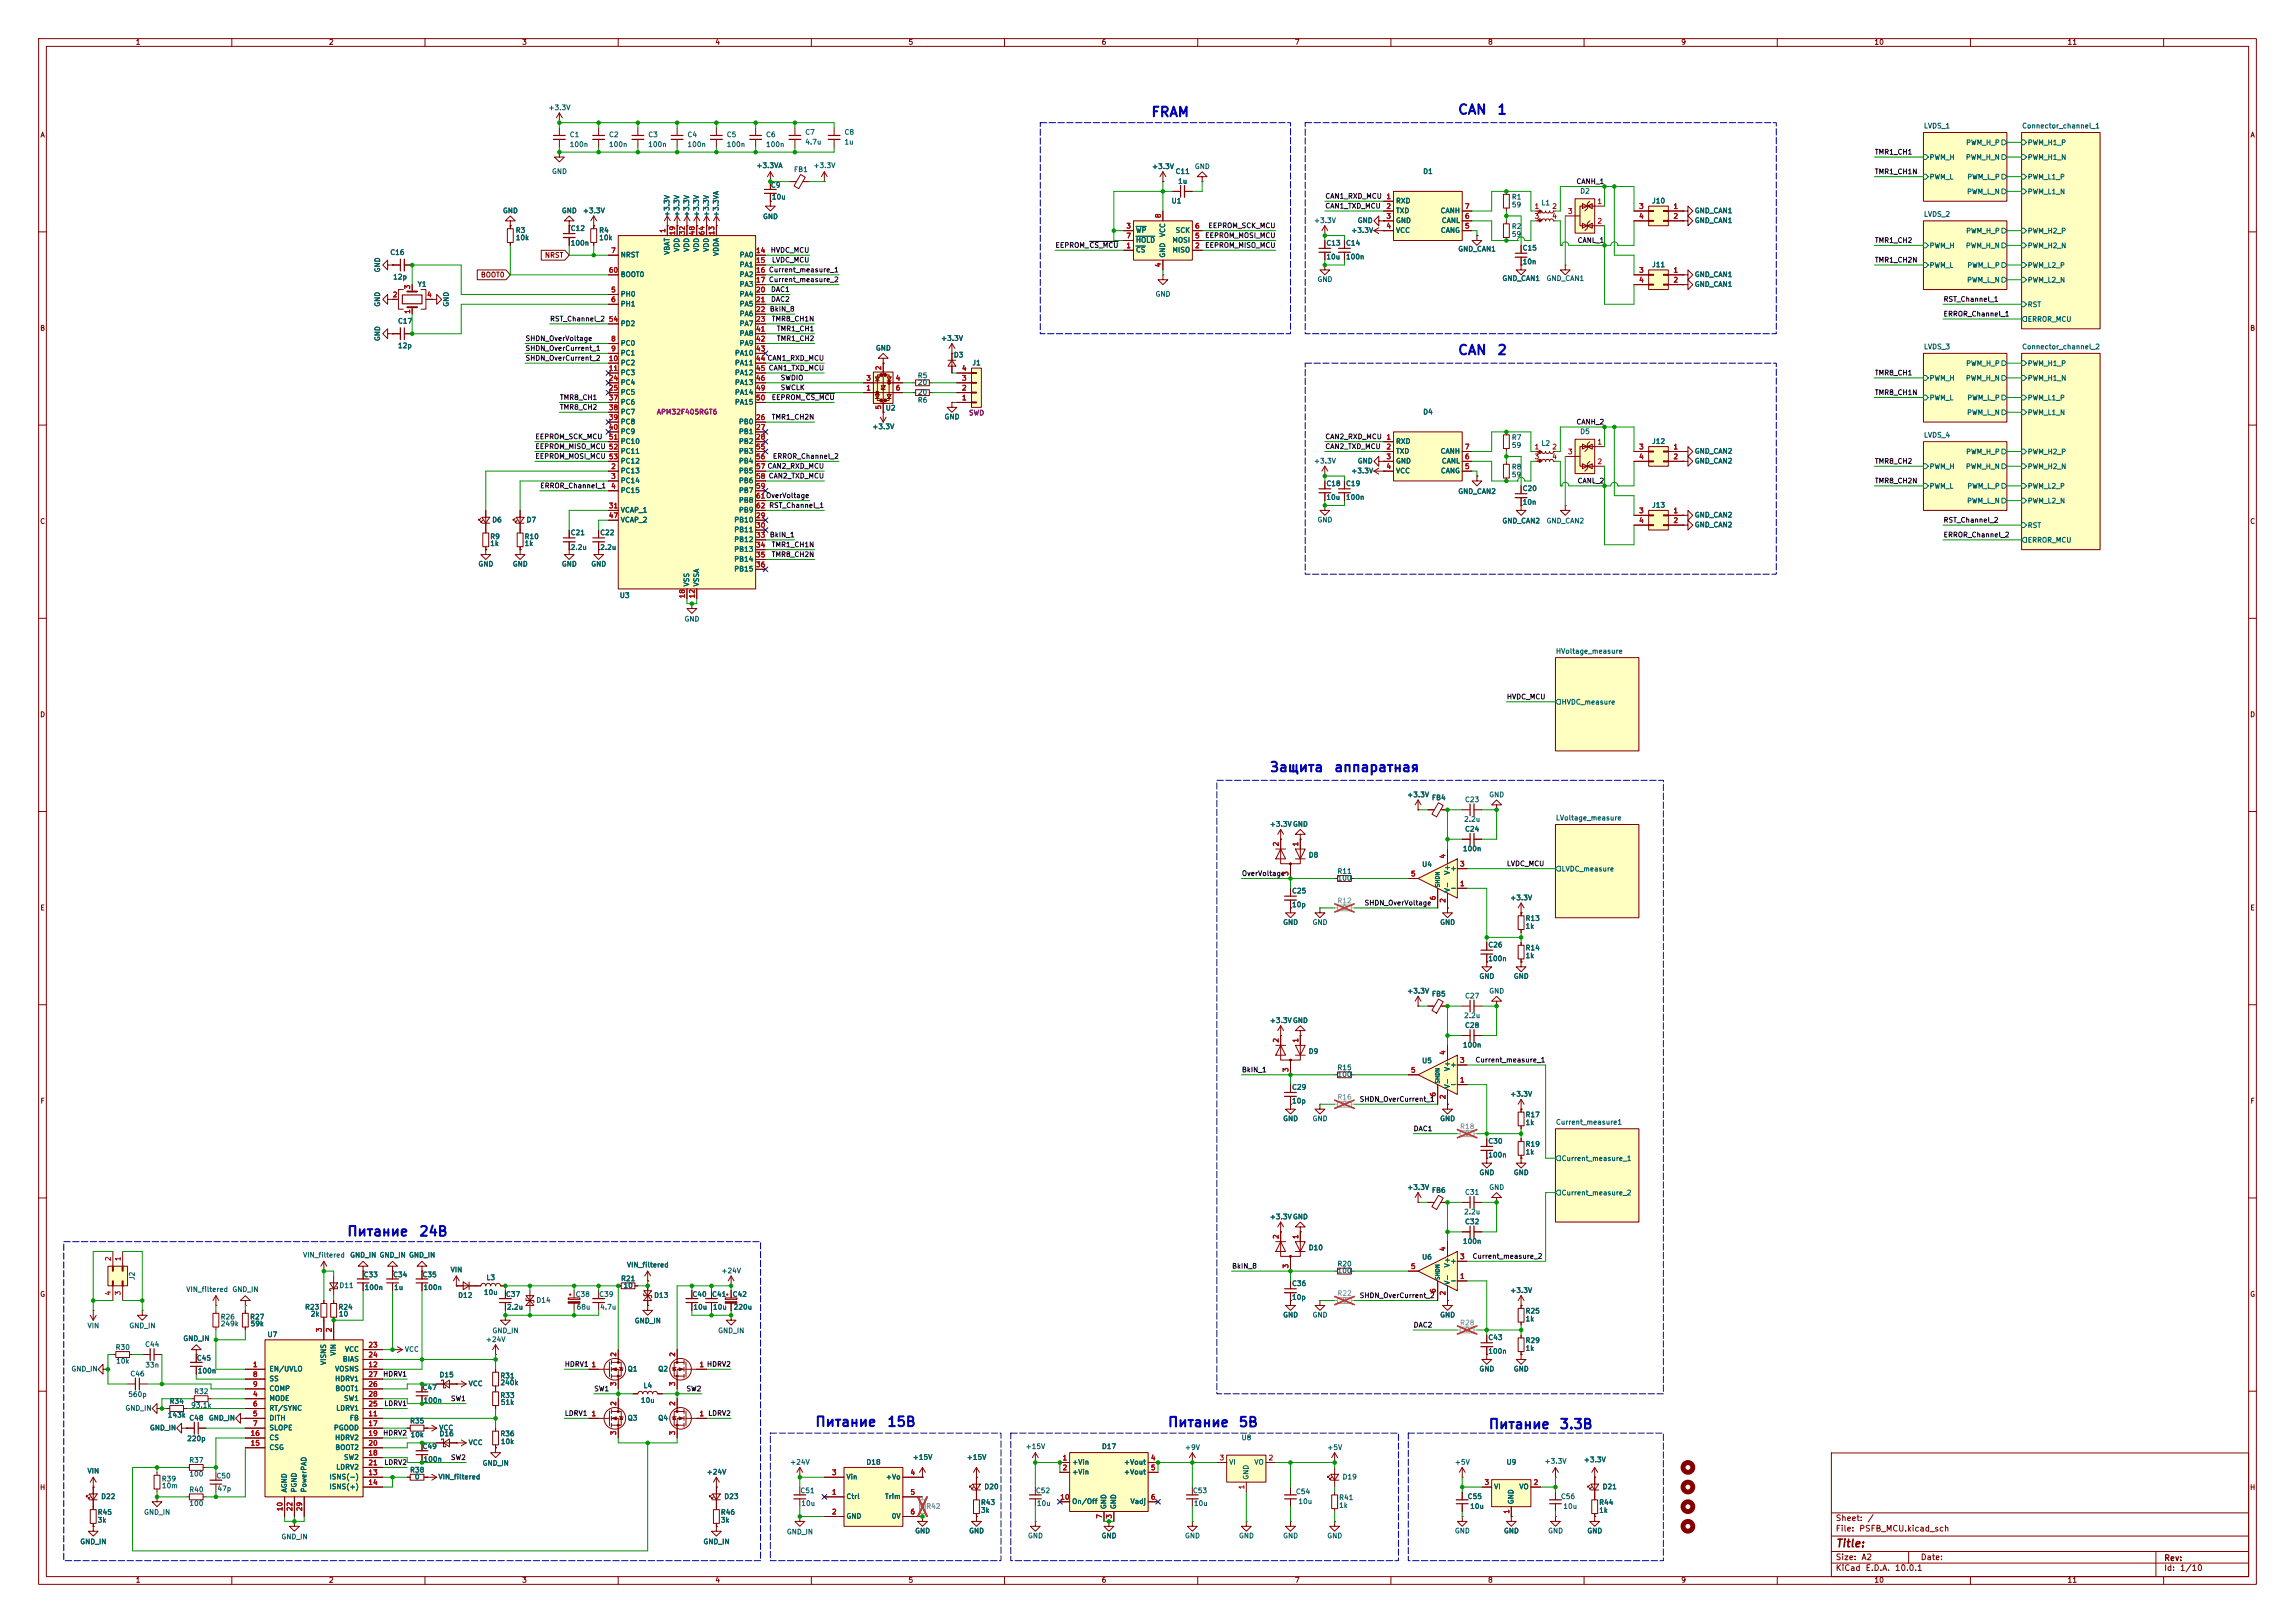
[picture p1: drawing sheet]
<svg xmlns="http://www.w3.org/2000/svg" width="594mm" height="420mm" viewBox="0 0 594 420" stroke-linecap="round" stroke-linejoin="round" font-family="sans-serif">
<defs><g id="words">
<g font-size="2.5" fill="#0000c2">
<text x="297.8" y="30.9">FRAM</text>
<text x="377.2" y="30.2">CAN</text>
<text x="387.4" y="30.2">1</text>
<text x="377.2" y="92.5">CAN</text>
<text x="387.4" y="92.5">2</text>
<text x="328.4" y="200.4">Защита</text>
<text x="345.1" y="200.4">аппаратная</text>
<text x="89.7" y="320.5">Питание</text>
<text x="108.3" y="320.5">24В</text>
<text x="210.8" y="369.8">Питание</text>
<text x="229.5" y="369.8">15В</text>
<text x="302.1" y="369.9">Питание</text>
<text x="320.4" y="369.9">5В</text>
<text x="385.1" y="370.4">Питание</text>
<text x="403.5" y="370.4">3.3В</text>
</g>
<text font-size="2" fill="#840000" x="475" y="400.9">Title:</text>
<g font-size="1.5" fill="#840000">
<text x="475" y="394">Sheet:</text>
<text x="483.2" y="394">/</text>
<text x="475" y="396.7">File:</text>
<text x="481.1" y="396.7">PSFB_MCU.kicad_sch</text>
<text x="475" y="406.9">KiCad</text>
<text x="475" y="404.1">Size:</text>
<text x="481.7" y="404.1">A2</text>
<text x="482.7" y="406.9">E.D.A.</text>
<text x="490.3" y="406.9">10.0.1</text>
<text x="497" y="404.1">Date:</text>
<text x="560" y="404.3">Rev:</text>
<text x="560" y="406.9">Id:</text>
<text x="564.1" y="406.9">1/10</text>
</g>
<g font-size="1.3" fill="#840000">
<text x="35" y="11.9">1</text>
<text x="85" y="11.9">2</text>
<text x="135" y="11.9">3</text>
<text x="185" y="11.9">4</text>
<text x="235" y="11.9">5</text>
<text x="285" y="11.9">6</text>
<text x="335" y="11.9">7</text>
<text x="385" y="11.9">8</text>
<text x="435" y="11.9">9</text>
<text x="485" y="11.9">10</text>
<text x="535" y="11.9">11</text>
<text x="10.3" y="35.9">A</text>
<text x="582.3" y="35.9">A</text>
<text x="140.9" y="67">NRST</text>
<text x="124.3" y="72.1">BOOT0</text>
<text x="10.3" y="85.9">B</text>
<text x="582.3" y="85.9">B</text>
<text x="10.3" y="135.9">C</text>
<text x="582.3" y="135.9">C</text>
<text x="10.3" y="185.9">D</text>
<text x="582.3" y="185.9">D</text>
<text x="10.3" y="235.9">E</text>
<text x="582.3" y="235.9">E</text>
<text x="10.3" y="285.9">F</text>
<text x="582.3" y="285.9">F</text>
<text x="10.3" y="335.9">G</text>
<text x="582.3" y="335.9">G</text>
<text x="10.2" y="385.9">H</text>
<text x="582.2" y="385.9">H</text>
<text x="35" y="409.9">1</text>
<text x="85" y="409.9">2</text>
<text x="135" y="409.9">3</text>
<text x="185" y="409.9">4</text>
<text x="235" y="409.9">5</text>
<text x="285" y="409.9">6</text>
<text x="335" y="409.9">7</text>
<text x="385" y="409.9">8</text>
<text x="435" y="409.9">9</text>
<text x="485" y="409.9">10</text>
<text x="535" y="409.9">11</text>
</g>
<g font-size="1.3" fill="#006464">
<text x="141.8" y="28.8">+3.3V</text>
<text x="147.3" y="35.8">C1</text>
<text x="157.5" y="35.8">C2</text>
<text x="167.6" y="35.8">C3</text>
<text x="177.8" y="35.8">C4</text>
<text x="188" y="35.8">C5</text>
<text x="198.1" y="35.8">C6</text>
<text x="208.3" y="35.2">C7</text>
<text x="218.4" y="35.2">C8</text>
<text x="497.8" y="33.5">LVDS_1</text>
<text x="523.2" y="33.5">Connector_channel_1</text>
<text x="147.3" y="38.3">100n</text>
<text x="157.5" y="38.3">100n</text>
<text x="167.6" y="38.3">100n</text>
<text x="177.8" y="38.3">100n</text>
<text x="188" y="38.3">100n</text>
<text x="198.1" y="38.3">100n</text>
<text x="208.3" y="37.7">4.7u</text>
<text x="218.4" y="37.7">1u</text>
<text x="499.3" y="41.7">PWM_H</text>
<text x="508.7" y="41.7">PWM_H_N</text>
<text x="508.8" y="37.8">PWM_H_P</text>
<text x="524.7" y="41.7">PWM_H1_N</text>
<text x="524.7" y="37.8">PWM_H1_P</text>
<text x="142.7" y="45.3">GND</text>
<text x="195.6" y="43.8">+3.3VA</text>
<text x="205.4" y="44.8">FB1</text>
<text x="210.4" y="43.8">+3.3V</text>
<text x="298" y="44">+3.3V</text>
<text x="304.1" y="45.3">C11</text>
<text x="304.8" y="47.9">1u</text>
<text x="309.1" y="44">GND</text>
<text x="368.2" y="45.3">D1</text>
<text x="499.3" y="46.7">PWM_L</text>
<text x="509.1" y="46.7">PWM_L_P</text>
<text x="524.7" y="46.7">PWM_L1_P</text>
<text x="199.4" y="48.9">C9</text>
<text x="199.7" y="51.9">10u</text>
<text x="303.1" y="52.9">U1</text>
<text x="361.2" y="52.9">RXD</text>
<text x="391.2" y="51.9">R1</text>
<text x="391.2" y="53.9">59</text>
<text x="398.8" y="53.4">L1</text>
<text x="408.9" y="50.4">D2</text>
<text x="427.5" y="52.9">J10</text>
<text x="509" y="50.5">PWM_L_N</text>
<text x="524.7" y="50.5">PWM_L1_N</text>
<text x="130" y="55.5">GND</text>
<text x="145.3" y="55.5">GND</text>
<text x="150.7" y="55.5">+3.3V</text>
<text x="173.6" y="56.3" transform="rotate(-90 173.6 56.3)">+3.3V</text>
<text x="176.1" y="56.3" transform="rotate(-90 176.1 56.3)">+3.3V</text>
<text x="178.7" y="56.3" transform="rotate(-90 178.7 56.3)">+3.3V</text>
<text x="181.2" y="56.3" transform="rotate(-90 181.2 56.3)">+3.3V</text>
<text x="183.7" y="56.3" transform="rotate(-90 183.7 56.3)">+3.3V</text>
<text x="186.3" y="56.3" transform="rotate(-90 186.3 56.3)">+3.3VA</text>
<text x="197.4" y="57">GND</text>
<text x="340" y="58">+3.3V</text>
<text x="351.3" y="58">GND</text>
<text x="361.2" y="55.5">TXD</text>
<text x="361.2" y="58">GND</text>
<text x="372.7" y="55.5">CANH</text>
<text x="373" y="58">CANL</text>
<text x="391.2" y="59.5">R2</text>
<text x="438.5" y="55.5">GND_CAN1</text>
<text x="438.5" y="58">GND_CAN1</text>
<text x="497.8" y="56.4">LVDS_2</text>
<text x="133.4" y="60.6">R3</text>
<text x="133.4" y="62.5">10k</text>
<text x="147.6" y="63.9">100n</text>
<text x="147.6" y="60">C12</text>
<text x="154.9" y="60.6">R4</text>
<text x="154.9" y="62.5">10k</text>
<text x="176.1" y="65.3" transform="rotate(-90 176.1 65.3)">VDD</text>
<text x="178.7" y="65.3" transform="rotate(-90 178.7 65.3)">VDD</text>
<text x="181.2" y="65.3" transform="rotate(-90 181.2 65.3)">VDD</text>
<text x="183.7" y="65.3" transform="rotate(-90 183.7 65.3)">VDD</text>
<text x="293.9" y="65.6">CS</text>
<text x="293.9" y="60.6">WP</text>
<text x="293.9" y="63.1">HOLD</text>
<text x="301.9" y="61.5" transform="rotate(-90 301.9 61.5)">VCC</text>
<text x="303.3" y="65.6">MISO</text>
<text x="303.3" y="63.1">MOSI</text>
<text x="304.1" y="60.6">SCK</text>
<text x="343.2" y="63.9">C13</text>
<text x="348.2" y="63.9">C14</text>
<text x="349.6" y="60.6">+3.3V</text>
<text x="361.2" y="60.6">VCC</text>
<text x="372.8" y="60.6">CANG</text>
<text x="377.3" y="65.4">GND_CAN1</text>
<text x="391.2" y="61.6">59</text>
<text x="394" y="65.1">C15</text>
<text x="499.3" y="64.5">PWM_H</text>
<text x="508.7" y="64.5">PWM_H_N</text>
<text x="508.8" y="60.7">PWM_H_P</text>
<text x="524.7" y="64.5">PWM_H2_N</text>
<text x="524.7" y="60.7">PWM_H2_P</text>
<text x="98.7" y="70.6" transform="rotate(-90 98.7 70.6)">GND</text>
<text x="100.9" y="66.3">C16</text>
<text x="160.5" y="66.9">NRST</text>
<text x="160.5" y="72">BOOT0</text>
<text x="173.6" y="66.1" transform="rotate(-90 173.6 66.1)">VBAT</text>
<text x="186.3" y="66.4" transform="rotate(-90 186.3 66.4)">VDDA</text>
<text x="191.3" y="66.9">PA0</text>
<text x="191.3" y="69.4">PA1</text>
<text x="191.3" y="72">PA2</text>
<text x="301.9" y="66.8" transform="rotate(-90 301.9 66.8)">GND</text>
<text x="343.2" y="67.4">10u</text>
<text x="348.2" y="67.4">100n</text>
<text x="394" y="68.7">10n</text>
<text x="427.5" y="69.4">J11</text>
<text x="438.5" y="72">GND_CAN1</text>
<text x="499.3" y="69.6">PWM_L</text>
<text x="509.1" y="69.6">PWM_L_P</text>
<text x="524.7" y="69.6">PWM_L2_P</text>
<text x="101.6" y="72.6">12p</text>
<text x="108" y="74.5">Y1</text>
<text x="160.5" y="77.1">PH0</text>
<text x="191.3" y="74.5">PA3</text>
<text x="191.3" y="77.1">PA4</text>
<text x="299" y="77.1">GND</text>
<text x="340.9" y="73.3">GND</text>
<text x="388.7" y="73">GND_CAN1</text>
<text x="400.2" y="73">GND_CAN1</text>
<text x="438.5" y="74.5">GND_CAN1</text>
<text x="509" y="73.4">PWM_L_N</text>
<text x="524.7" y="73.4">PWM_L2_N</text>
<text x="98.7" y="79.5" transform="rotate(-90 98.7 79.5)">GND</text>
<text x="116.4" y="79.5" transform="rotate(-90 116.4 79.5)">GND</text>
<text x="160.5" y="79.6">PH1</text>
<text x="191.3" y="79.6">PA5</text>
<text x="191.3" y="82.1">PA6</text>
<text x="524.7" y="83.6">ERROR_MCU</text>
<text x="524.7" y="79.8">RST</text>
<text x="98.7" y="88.4" transform="rotate(-90 98.7 88.4)">GND</text>
<text x="102.9" y="84">C17</text>
<text x="160.5" y="89.8">PC0</text>
<text x="160.5" y="84.7">PD2</text>
<text x="191.3" y="84.7">PA7</text>
<text x="191.3" y="87.2">PA8</text>
<text x="191.3" y="89.8">PA9</text>
<text x="243.4" y="88.5">+3.3V</text>
<text x="102.9" y="90.4">12p</text>
<text x="160.5" y="92.3">PC1</text>
<text x="160.5" y="94.8">PC2</text>
<text x="190.1" y="92.3">PA10</text>
<text x="190.1" y="94.8">PA11</text>
<text x="226.6" y="91">GND</text>
<text x="246.7" y="92.8">D3</text>
<text x="251.5" y="94.8">J1</text>
<text x="497.8" y="90.7">LVDS_3</text>
<text x="508.8" y="95">PWM_H_P</text>
<text x="523.2" y="90.7">Connector_channel_2</text>
<text x="524.7" y="95">PWM_H1_P</text>
<text x="160.5" y="97.4">PC3</text>
<text x="160.5" y="99.9">PC4</text>
<text x="190.1" y="97.4">PA12</text>
<text x="190.1" y="99.9">PA13</text>
<text x="237.4" y="98.1">R5</text>
<text x="237.4" y="99.9">20</text>
<text x="499.3" y="98.8">PWM_H</text>
<text x="508.7" y="98.8">PWM_H_N</text>
<text x="524.7" y="98.8">PWM_H1_N</text>
<text x="160.5" y="102.5">PC5</text>
<text x="160.5" y="105">PC6</text>
<text x="160.5" y="107.5">PC7</text>
<text x="190.1" y="102.5">PA14</text>
<text x="190.1" y="105">PA15</text>
<text x="229.1" y="106.5">U2</text>
<text x="237.4" y="104.5">R6</text>
<text x="237.4" y="102.5">20</text>
<text x="368.2" y="107.5">D4</text>
<text x="499.3" y="103.9">PWM_L</text>
<text x="509" y="107.7">PWM_L_N</text>
<text x="509.1" y="103.9">PWM_L_P</text>
<text x="524.7" y="107.7">PWM_L1_N</text>
<text x="524.7" y="103.9">PWM_L1_P</text>
<text x="160.5" y="110.1">PC8</text>
<text x="160.5" y="112.6">PC9</text>
<text x="191.1" y="110.1">PB0</text>
<text x="191.1" y="112.6">PB1</text>
<text x="225.7" y="111.4">+3.3V</text>
<text x="244.3" y="108.8">GND</text>
<text x="408.9" y="112.6">D5</text>
<text x="497.8" y="113.5">LVDS_4</text>
<text x="160.5" y="115.2">PC10</text>
<text x="160.5" y="117.7">PC11</text>
<text x="191.1" y="115.2">PB2</text>
<text x="191.1" y="117.7">PB3</text>
<text x="361.2" y="115.2">RXD</text>
<text x="361.2" y="117.7">TXD</text>
<text x="372.7" y="117.7">CANH</text>
<text x="391.2" y="114.1">R7</text>
<text x="391.2" y="116.2">59</text>
<text x="398.8" y="115.7">L2</text>
<text x="427.5" y="115.2">J12</text>
<text x="438.5" y="117.7">GND_CAN2</text>
<text x="508.8" y="117.9">PWM_H_P</text>
<text x="524.7" y="117.9">PWM_H2_P</text>
<text x="160.5" y="122.8">PC13</text>
<text x="160.5" y="125.3">PC14</text>
<text x="160.5" y="120.2">PC12</text>
<text x="191.1" y="120.2">PB4</text>
<text x="191.1" y="122.8">PB5</text>
<text x="191.1" y="125.3">PB6</text>
<text x="340" y="120.2">+3.3V</text>
<text x="349.6" y="122.8">+3.3V</text>
<text x="351.3" y="120.2">GND</text>
<text x="361.2" y="120.2">GND</text>
<text x="361.2" y="122.8">VCC</text>
<text x="372.8" y="122.8">CANG</text>
<text x="373" y="120.2">CANL</text>
<text x="391.2" y="121.8">R8</text>
<text x="391.2" y="123.8">59</text>
<text x="438.5" y="120.2">GND_CAN2</text>
<text x="499.3" y="121.7">PWM_H</text>
<text x="508.7" y="121.7">PWM_H_N</text>
<text x="524.7" y="121.7">PWM_H2_N</text>
<text x="160.5" y="127.9">PC15</text>
<text x="191.1" y="127.9">PB7</text>
<text x="191.1" y="130.4">PB8</text>
<text x="343.2" y="126.1">C18</text>
<text x="343.2" y="129.6">10u</text>
<text x="348.2" y="129.6">100n</text>
<text x="348.2" y="126.1">C19</text>
<text x="377.3" y="128.1">GND_CAN2</text>
<text x="394" y="127.4">C20</text>
<text x="394" y="130.9">10n</text>
<text x="427.5" y="131.7">J13</text>
<text x="499.3" y="126.7">PWM_L</text>
<text x="509" y="130.6">PWM_L_N</text>
<text x="509.1" y="126.7">PWM_L_P</text>
<text x="524.7" y="130.6">PWM_L2_N</text>
<text x="524.7" y="126.7">PWM_L2_P</text>
<text x="127.3" y="135.5">D6</text>
<text x="136.2" y="135.5">D7</text>
<text x="160.5" y="132.9">VCAP_1</text>
<text x="160.5" y="135.5">VCAP_2</text>
<text x="189.9" y="135.5">PB10</text>
<text x="191.1" y="132.9">PB9</text>
<text x="340.9" y="135.5">GND</text>
<text x="388.7" y="135.7">GND_CAN2</text>
<text x="400.2" y="135.7">GND_CAN2</text>
<text x="438.5" y="134.2">GND_CAN2</text>
<text x="438.5" y="136.8">GND_CAN2</text>
<text x="524.7" y="136.9">RST</text>
<text x="126.8" y="139.8">R9</text>
<text x="126.8" y="141.6">1k</text>
<text x="135.6" y="139.8">R10</text>
<text x="135.6" y="141.6">1k</text>
<text x="147.6" y="138.8">C21</text>
<text x="147.6" y="142.6">2.2u</text>
<text x="155.2" y="138.8">C22</text>
<text x="155.2" y="142.6">2.2u</text>
<text x="189.9" y="138">PB11</text>
<text x="189.9" y="140.6">PB12</text>
<text x="189.9" y="143.1">PB13</text>
<text x="524.7" y="140.7">ERROR_MCU</text>
<text x="123.7" y="146.9">GND</text>
<text x="132.6" y="146.9">GND</text>
<text x="145.3" y="146.9">GND</text>
<text x="152.9" y="146.9">GND</text>
<text x="189.9" y="145.6">PB14</text>
<text x="189.9" y="148.2">PB15</text>
<text x="160.3" y="155">U3</text>
<text x="178.7" y="151.9" transform="rotate(-90 178.7 151.9)">VSS</text>
<text x="181.2" y="151.9" transform="rotate(-90 181.2 151.9)">VSSA</text>
<text x="177" y="161.1">GND</text>
<text x="402.6" y="169.5">HVoltage_measure</text>
<text x="404.1" y="182.6">HVDC_measure</text>
<text x="364.1" y="206.6">+3.3V</text>
<text x="370.5" y="207.4">FB4</text>
<text x="379.1" y="207.9">C23</text>
<text x="385.3" y="206.6">GND</text>
<text x="328.5" y="214.2">+3.3VGND</text>
<text x="378.8" y="213">2.2u</text>
<text x="379.1" y="215.5">C24</text>
<text x="402.6" y="212.6">LVoltage_measure</text>
<text x="378.5" y="220.6">100n</text>
<text x="338.6" y="222.2">D8</text>
<text x="346" y="226.4">R11</text>
<text x="367.9" y="224.6">U4</text>
<text x="375.3" y="225.7">+</text>
<text x="375.5" y="226.5" transform="rotate(-90 375.5 226.5)">V+</text>
<text x="404.1" y="225.8">LVDC_measure</text>
<text x="334.3" y="231.5">C25</text>
<text x="346.1" y="228.2">100</text>
<text x="375.3" y="230.7">-</text>
<text x="375.5" y="231" transform="rotate(-90 375.5 231)">V-</text>
<text x="390.8" y="233.3">+3.3V</text>
<text x="332" y="239.6">GND</text>
<text x="334.3" y="235.1">10p</text>
<text x="339.6" y="239.6">GND</text>
<text x="372.6" y="239.6">GND</text>
<text x="394.7" y="238.6">R13</text>
<text x="385.1" y="245.5">C26</text>
<text x="394.7" y="240.6">1k</text>
<text x="385.1" y="249">100n</text>
<text x="394.7" y="246.2">R14</text>
<text x="394.7" y="248.3">1k</text>
<text x="364.1" y="257.4">+3.3V</text>
<text x="382.8" y="253.6">GND</text>
<text x="385.3" y="257.4">GND</text>
<text x="391.7" y="253.6">GND</text>
<text x="370.5" y="258.2">FB5</text>
<text x="378.8" y="263.8">2.2u</text>
<text x="379.1" y="258.7">C27</text>
<text x="328.5" y="265">+3.3VGND</text>
<text x="379.1" y="266.3">C28</text>
<text x="338.6" y="273">D9</text>
<text x="367.9" y="275.4">U5</text>
<text x="378.5" y="271.4">100n</text>
<text x="346" y="277.2">R15</text>
<text x="346.1" y="279">100</text>
<text x="375.3" y="281.5">-</text>
<text x="375.3" y="276.5">+</text>
<text x="375.5" y="281.8" transform="rotate(-90 375.5 281.8)">V-</text>
<text x="375.5" y="277.3" transform="rotate(-90 375.5 277.3)">V+</text>
<text x="334.3" y="282.3">C29</text>
<text x="334.3" y="285.9">10p</text>
<text x="390.8" y="284.1">+3.3V</text>
<text x="332" y="290.4">GND</text>
<text x="339.6" y="290.4">GND</text>
<text x="372.6" y="290.4">GND</text>
<text x="394.7" y="289.4">R17</text>
<text x="394.7" y="291.4">1k</text>
<text x="402.6" y="291.3">Current_measure1</text>
<text x="385.1" y="299.8">100n</text>
<text x="385.1" y="296.3">C30</text>
<text x="394.7" y="297">R19</text>
<text x="394.7" y="299.1">1k</text>
<text x="382.8" y="304.4">GND</text>
<text x="391.7" y="304.4">GND</text>
<text x="404.1" y="300.7">Current_measure_1</text>
<text x="364.1" y="308.2">+3.3V</text>
<text x="370.5" y="309">FB6</text>
<text x="379.1" y="309.5">C31</text>
<text x="385.3" y="308.2">GND</text>
<text x="404.1" y="309.6">Current_measure_2</text>
<text x="328.5" y="315.8">+3.3VGND</text>
<text x="378.8" y="314.6">2.2u</text>
<text x="379.1" y="317.1">C32</text>
<text x="338.6" y="323.8">D10</text>
<text x="378.5" y="322.2">100n</text>
<text x="78.3" y="325.7">VIN_filtered</text>
<text x="90.5" y="325.7">GND_IN GND_IN GND_IN</text>
<text x="116.5" y="329.5">VIN</text>
<text x="162.1" y="328.3">VIN_filtered</text>
<text x="186.6" y="329.8">+24V</text>
<text x="346" y="328">R20</text>
<text x="346.1" y="329.8">100</text>
<text x="367.9" y="326.2">U6</text>
<text x="375.3" y="327.3">+</text>
<text x="375.5" y="328.1" transform="rotate(-90 375.5 328.1)">V+</text>
<text x="35.2" y="331.4" transform="rotate(-90 35.2 331.4)">J2</text>
<text x="48.1" y="334.6">VIN_filtered</text>
<text x="60" y="334.6">GND_IN</text>
<text x="87.7" y="333.6">D11</text>
<text x="94" y="330.8">C33</text>
<text x="94.2" y="334.1">100n</text>
<text x="101.6" y="330.8">C34</text>
<text x="101.9" y="334.1">1u</text>
<text x="109.2" y="330.8">C35</text>
<text x="109.5" y="334.1">100n</text>
<text x="125.1" y="335.4">10u</text>
<text x="125.8" y="331.6">L3</text>
<text x="130.8" y="335.9">C37</text>
<text x="148.9" y="335.9">C38</text>
<text x="154.9" y="335.9">C39</text>
<text x="160.6" y="331.8">R21</text>
<text x="161.2" y="333.6">10</text>
<text x="179.1" y="335.9">C40</text>
<text x="184.2" y="335.9">C41</text>
<text x="189.5" y="335.9">C42</text>
<text x="334.3" y="333.1">C36</text>
<text x="375.3" y="332.3">-</text>
<text x="375.5" y="332.6" transform="rotate(-90 375.5 332.6)">V-</text>
<text x="390.8" y="334.9">+3.3V</text>
<text x="57" y="341.7">R26</text>
<text x="64.6" y="341.7">R27</text>
<text x="78.8" y="339.2">R23</text>
<text x="80.3" y="341">2k</text>
<text x="87.5" y="339.2">R24</text>
<text x="87.6" y="341">10</text>
<text x="118.4" y="336.1">D12</text>
<text x="131.1" y="339.2">2.2u</text>
<text x="138.7" y="337.4">D14</text>
<text x="149.1" y="339.2">68u</text>
<text x="155.2" y="339.2">4.7u</text>
<text x="169.2" y="336.1">D13</text>
<text x="179.3" y="339.2">10u</text>
<text x="184.4" y="339.2">10u</text>
<text x="189.7" y="339.2">220u</text>
<text x="332" y="341.2">GND</text>
<text x="334.3" y="336.7">10p</text>
<text x="339.6" y="341.2">GND</text>
<text x="372.6" y="341.2">GND</text>
<text x="394.7" y="340.2">R25</text>
<text x="22.5" y="344">VIN</text>
<text x="33.3" y="344">GND_IN</text>
<text x="47.3" y="347.3">GND_IN</text>
<text x="57" y="343.5">249k</text>
<text x="64.7" y="343.5">59k</text>
<text x="69.1" y="346.3">U7</text>
<text x="125.6" y="347.6">+24V</text>
<text x="127.3" y="345.3">GND_IN</text>
<text x="164.2" y="342.7">GND_IN</text>
<text x="185.7" y="345.3">GND_IN</text>
<text x="385.1" y="347.1">C43</text>
<text x="394.7" y="342.2">1k</text>
<text x="394.7" y="347.8">R29</text>
<text x="29.8" y="349.6">R30</text>
<text x="29.9" y="353.2">10k</text>
<text x="37.4" y="348.8">C44</text>
<text x="50.8" y="352.4">C45</text>
<text x="84.7" y="353.4" transform="rotate(-90 84.7 353.4)">VISNS</text>
<text x="87.2" y="351" transform="rotate(-90 87.2 351)">VIN</text>
<text x="88.6" y="352.7">BIAS</text>
<text x="89.1" y="350.1">VCC</text>
<text x="104.7" y="350.1">VCC</text>
<text x="385.1" y="350.6">100n</text>
<text x="394.7" y="349.9">1k</text>
<text x="18.4" y="355.2">GND_IN</text>
<text x="33.6" y="356.5">C46</text>
<text x="37.5" y="354.2">33n</text>
<text x="51.1" y="355.7">100n</text>
<text x="69.6" y="355.2">EN/UVLO</text>
<text x="69.6" y="357.7">SS</text>
<text x="86.6" y="355.2">VOSNS</text>
<text x="86.6" y="357.7">HDRV1</text>
<text x="113.6" y="356.7">D15</text>
<text x="121.2" y="359">VCC</text>
<text x="129.4" y="357">R31</text>
<text x="129.4" y="358.7">240k</text>
<text x="162.3" y="355.2">Q1</text>
<text x="166.4" y="359.5">L4</text>
<text x="170.2" y="355.2">Q2</text>
<text x="382.8" y="355.2">GND</text>
<text x="391.7" y="355.2">GND</text>
<text x="32.3" y="365.4">GND_IN</text>
<text x="33.1" y="361.8">560p</text>
<text x="43.8" y="363.6">R34</text>
<text x="49.3" y="364.6">93.1k</text>
<text x="50.1" y="361">R32</text>
<text x="69.6" y="362.8">MODE</text>
<text x="69.6" y="365.4">RT/SYNC</text>
<text x="69.6" y="360.3">COMP</text>
<text x="86.7" y="360.3">BOOT1</text>
<text x="86.9" y="365.4">LDRV1</text>
<text x="88.9" y="362.8">SW1</text>
<text x="109.2" y="360">C47</text>
<text x="109.5" y="363.3">100n</text>
<text x="129.4" y="362.1">R33</text>
<text x="129.5" y="363.8">51k</text>
<text x="165.8" y="363.3">10u</text>
<text x="38.7" y="370.4">GND_IN</text>
<text x="43.3" y="367.1">143k</text>
<text x="48.9" y="367.9">C48</text>
<text x="53.9" y="367.9">GND_IN</text>
<text x="69.6" y="367.9">DITH</text>
<text x="69.6" y="370.4">SLOPE</text>
<text x="86.3" y="370.4">PGOOD</text>
<text x="90.4" y="367.9">FB</text>
<text x="106" y="368.7">R35</text>
<text x="113.5" y="370.4">VCC</text>
<text x="113.6" y="372">D16</text>
<text x="129.4" y="372">R36</text>
<text x="162.3" y="367.9">Q3</text>
<text x="170.2" y="367.9">Q4</text>
<text x="48.3" y="373.2">220p</text>
<text x="69.6" y="375.5">CSG</text>
<text x="69.6" y="373">CS</text>
<text x="86.6" y="373">HDRV2</text>
<text x="86.7" y="375.5">BOOT2</text>
<text x="106.1" y="372.2">10k</text>
<text x="109.2" y="375.3">C49</text>
<text x="121.2" y="374.2">VCC</text>
<text x="129.5" y="374">10k</text>
<text x="265.3" y="375.3">+15V</text>
<text x="285.1" y="375.3">D17</text>
<text x="306.6" y="375.5">+9V</text>
<text x="321.2" y="373">U8</text>
<text x="343.4" y="375.5">+5V</text>
<text x="22.5" y="381.6">VIN</text>
<text x="41.7" y="383.6">R39</text>
<text x="48.9" y="378.8">R37</text>
<text x="48.9" y="382.4">100</text>
<text x="55.9" y="382.9">C50</text>
<text x="85.1" y="383.1">ISNS(-)</text>
<text x="86.9" y="380.6">LDRV2</text>
<text x="88.9" y="378.1">SW2</text>
<text x="106" y="381.4">R38</text>
<text x="107.2" y="383.1">0</text>
<text x="109.5" y="378.6">100n</text>
<text x="113.4" y="383.1">VIN_filtered</text>
<text x="124.8" y="379.6">GND_IN</text>
<text x="182.8" y="381.9">+24V</text>
<text x="204.4" y="379.3">+24V</text>
<text x="218.9" y="383.1">Vin</text>
<text x="224.1" y="379.3">D18</text>
<text x="229.2" y="383.1">+Vo</text>
<text x="236.1" y="378.1">+15V</text>
<text x="250.1" y="378.1">+15V</text>
<text x="277.4" y="379.3">+Vin</text>
<text x="277.4" y="381.9">+Vin</text>
<text x="290.8" y="379.3">+Vout</text>
<text x="290.8" y="381.9">+Vout</text>
<text x="318" y="379.3">VI</text>
<text x="323.4" y="383" transform="rotate(-90 323.4 383)">GND</text>
<text x="324.5" y="379.3">VO</text>
<text x="347.4" y="383.1">D19</text>
<text x="376.4" y="379.3">+5V</text>
<text x="389.8" y="379.3">U9</text>
<text x="399.6" y="379.1">+3.3V</text>
<text x="409.8" y="378.7">+3.3V</text>
<text x="26" y="388.2">D22</text>
<text x="41.8" y="385.4">10m</text>
<text x="48.9" y="386.4">R40</text>
<text x="48.9" y="390">100</text>
<text x="56.1" y="386.2">47p</text>
<text x="74.5" y="386.3" transform="rotate(-90 74.5 386.3)">AGND</text>
<text x="77.1" y="386.3" transform="rotate(-90 77.1 386.3)">PGND</text>
<text x="79.6" y="386.3" transform="rotate(-90 79.6 386.3)">PowerPAD</text>
<text x="85.1" y="385.7">ISNS(+)</text>
<text x="187.3" y="388.2">D23</text>
<text x="207" y="386.7">C51</text>
<text x="207.3" y="390">10u</text>
<text x="218.9" y="388.2">Ctrl</text>
<text x="228.9" y="388.2">Trim</text>
<text x="253.8" y="389.7">R43</text>
<text x="254.6" y="385.7">D20</text>
<text x="268" y="386.7">C52</text>
<text x="268.2" y="390">10u</text>
<text x="277.4" y="389.5">On/Off</text>
<text x="292.5" y="389.5">Vadj</text>
<text x="308.6" y="386.7">C53</text>
<text x="308.9" y="390">10u</text>
<text x="335.3" y="386.9">C54</text>
<text x="335.9" y="389.5">10u</text>
<text x="346.5" y="388.5">R41</text>
<text x="379.7" y="388.2">C55</text>
<text x="386.6" y="385.7">VI</text>
<text x="392" y="389.4" transform="rotate(-90 392 389.4)">GND</text>
<text x="393.1" y="385.7">VO</text>
<text x="403.9" y="388.2">C56</text>
<text x="413.8" y="389.7">R44</text>
<text x="414.7" y="385.7">D21</text>
<text x="25.2" y="392.3">R45</text>
<text x="25.2" y="394.3">3k</text>
<text x="37.2" y="392.3">GND_IN</text>
<text x="186.4" y="392.3">R46</text>
<text x="186.4" y="394.3">3k</text>
<text x="218.9" y="393.3">GND</text>
<text x="230.7" y="393.3">0V</text>
<text x="253.8" y="391.8">3k</text>
<text x="286.6" y="390.7" transform="rotate(-90 286.6 390.7)">GND</text>
<text x="289.2" y="390.7" transform="rotate(-90 289.2 390.7)">GND</text>
<text x="346.5" y="390.5">1k</text>
<text x="380.4" y="390.8">10u</text>
<text x="404.5" y="390.8">10u</text>
<text x="413.8" y="391.8">1k</text>
<text x="20.6" y="399.9">GND_IN</text>
<text x="72.7" y="398.6">GND_IN</text>
<text x="181.9" y="399.9">GND_IN</text>
<text x="203.5" y="397.4">GND_IN</text>
<text x="236.7" y="397.1">GND</text>
<text x="250.7" y="397.1">GND</text>
<text x="265.9" y="398.4">GND</text>
<text x="285" y="398.4">GND</text>
<text x="306.6" y="398.4">GND</text>
<text x="320.5" y="398.4">GND</text>
<text x="332" y="398.4">GND</text>
<text x="343.4" y="398.4">GND</text>
<text x="376.4" y="397.1">GND</text>
<text x="389.1" y="397.1">GND</text>
<text x="400.6" y="397.1">GND</text>
<text x="410.7" y="397.1">GND</text>
</g>
<g font-size="1.3" fill="#0f0f0f">
<text x="485.1" y="40.3">TMR1_CH1</text>
<text x="407.9" y="47.9">CANH_1</text>
<text x="485.1" y="45.4">TMR1_CH1N</text>
<text x="342.9" y="51.7">CAN1_RXD_MCU</text>
<text x="312.6" y="59.3">EEPROM_SCK_MCU</text>
<text x="342.9" y="54.3">CAN1_TXD_MCU</text>
<text x="199.4" y="65.7">HVDC_MCU</text>
<text x="273" y="64.4">EEPROM_CS_MCU</text>
<text x="311.8" y="64.4">EEPROM_MISO_MCU</text>
<text x="311.8" y="61.9">EEPROM_MOSI_MCU</text>
<text x="408.2" y="63.2">CANL_1</text>
<text x="485.1" y="63.2">TMR1_CH2</text>
<text x="199.7" y="68.2">LVDC_MCU</text>
<text x="485.1" y="68.2">TMR1_CH2N</text>
<text x="199.4" y="75.9">DAC1</text>
<text x="142.2" y="83.5">RST_Channel_2</text>
<text x="199.1" y="80.9">BkIN_8</text>
<text x="199.4" y="78.4">DAC2</text>
<text x="199.6" y="83.5">TMR8_CH1N</text>
<text x="502.9" y="78.4">RST_Channel_1</text>
<text x="502.9" y="82.2">ERROR_Channel_1</text>
<text x="135.9" y="88.6">SHDN_OverVoltage</text>
<text x="200.9" y="88.6">TMR1_CH2</text>
<text x="200.9" y="86">TMR1_CH1</text>
<text x="135.9" y="91.1">SHDN_OverCurrent_1</text>
<text x="135.9" y="93.6">SHDN_OverCurrent_2</text>
<text x="201.9" y="98.7">SWDIO</text>
<text x="201.9" y="101.3">SWCLK</text>
<text x="485.1" y="97.4">TMR8_CH1</text>
<text x="144.8" y="106.3">TMR8_CH2</text>
<text x="144.8" y="103.8">TMR8_CH1</text>
<text x="199.6" y="103.8">EEPROM_CS_MCU</text>
<text x="485.1" y="102.5">TMR8_CH1N</text>
<text x="138.4" y="114">EEPROM_SCK_MCU</text>
<text x="199.6" y="108.9">TMR1_CH2N</text>
<text x="342.9" y="114">CAN2_RXD_MCU</text>
<text x="407.9" y="110.1">CANH_2</text>
<text x="138.4" y="116.5">EEPROM_MISO_MCU 52</text>
<text x="138.4" y="119">EEPROM_MOSI_MCU 53</text>
<text x="199.9" y="119">ERROR_Channel_2</text>
<text x="342.9" y="116.5">CAN2_TXD_MCU</text>
<text x="408.2" y="125.4">CANL_2</text>
<text x="485.1" y="125.4">TMR8_CH2N</text>
<text x="485.1" y="120.3">TMR8_CH2</text>
<text x="139.7" y="126.7">ERROR_Channel_1</text>
<text x="502.9" y="135.5">RST_Channel_2</text>
<text x="199.1" y="139.4">BkIN_1</text>
<text x="199.6" y="141.9">TMR1_CH1N</text>
<text x="502.9" y="139.4">ERROR_Channel_2</text>
<text x="199.6" y="144.4">TMR8_CH2N</text>
<text x="389.9" y="181.3">HVDC_MCU</text>
<text x="321.3" y="227">OverVoltage</text>
<text x="389.9" y="224.4">LVDC_MCU</text>
<text x="353.1" y="234.6">SHDN_OverVoltage</text>
<text x="381.8" y="275.2">Current_measure_1</text>
<text x="321.3" y="277.8">BkIN_1</text>
<text x="351.8" y="285.4">SHDN_OverCurrent_1</text>
<text x="365.8" y="293">DAC1</text>
<text x="318.8" y="328.6">BkIN_8</text>
<text x="381" y="326">Current_measure_2</text>
<text x="351.8" y="336.2">SHDN_OverCurrent_2</text>
<text x="365.8" y="343.8">DAC2</text>
<text x="146" y="354">HDRV1</text>
<text x="99" y="356.5">HDRV1</text>
<text x="99.3" y="364.1">LDRV1</text>
<text x="116.6" y="362.9">SW1</text>
<text x="153.7" y="360.3">SW1</text>
<text x="177.5" y="360.3">SW2</text>
<text x="99" y="371.8">HDRV2</text>
<text x="146" y="366.7">LDRV1</text>
<text x="99.3" y="379.4">LDRV2</text>
<text x="116.6" y="378.1">SW2</text>
</g>
<g font-size="1.3" fill="#a90000">
<text x="358.7" y="51.8">1</text>
<text x="413.3" y="53.1">1</text>
<text x="291.4" y="59.4">3</text>
<text x="300.7" y="56.6" transform="rotate(-90 300.7 56.6)">8</text>
<text x="309.2" y="59.4">6</text>
<text x="358.7" y="54.4">2</text>
<text x="358.7" y="56.9">3</text>
<text x="358.7" y="59.4">4</text>
<text x="379" y="59.4">5</text>
<text x="379" y="56.9">6</text>
<text x="379" y="54.4">7</text>
<text x="397.1" y="54.4">1</text>
<text x="397.1" y="56.9">3</text>
<text x="401.6" y="54.4">2</text>
<text x="401.6" y="56.9">4</text>
<text x="405.7" y="55.6">3</text>
<text x="413.3" y="58.2">2</text>
<text x="424.1" y="54.4">3</text>
<text x="424.1" y="56.9">4</text>
<text x="433" y="54.4">1</text>
<text x="433" y="56.9">2</text>
<text x="158" y="65.8">7</text>
<text x="172.5" y="60.4" transform="rotate(-90 172.5 60.4)">1</text>
<text x="175" y="61" transform="rotate(-90 175 61)">19</text>
<text x="177.5" y="61" transform="rotate(-90 177.5 61)">32</text>
<text x="180.1" y="61" transform="rotate(-90 180.1 61)">48</text>
<text x="182.6" y="61" transform="rotate(-90 182.6 61)">64</text>
<text x="185.2" y="61" transform="rotate(-90 185.2 61)">13</text>
<text x="195.5" y="65.8">14</text>
<text x="291.4" y="64.5">1</text>
<text x="291.4" y="62">7</text>
<text x="309.2" y="64.5">2</text>
<text x="309.2" y="62">5</text>
<text x="157.4" y="70.9">60</text>
<text x="195.5" y="68.3">15</text>
<text x="195.5" y="70.9">16 Current_measure_1</text>
<text x="195.5" y="70.9">16</text>
<text x="300.7" y="69.3" transform="rotate(-90 300.7 69.3)">4</text>
<text x="424.1" y="70.9">3</text>
<text x="433" y="70.9">1</text>
<text x="101.5" y="77.2">2</text>
<text x="106.4" y="75" transform="rotate(-90 106.4 75)">3</text>
<text x="110.4" y="77.2">4</text>
<text x="158" y="75.9">5</text>
<text x="195.5" y="73.4">17 Current_measure_2</text>
<text x="195.5" y="75.9">20</text>
<text x="195.5" y="73.4">17</text>
<text x="424.1" y="73.4">4</text>
<text x="433" y="73.4">2</text>
<text x="106.4" y="81.4" transform="rotate(-90 106.4 81.4)">1</text>
<text x="157.4" y="83.6">54</text>
<text x="158" y="78.5">6</text>
<text x="195.5" y="78.5">21</text>
<text x="195.5" y="81">22</text>
<text x="195.5" y="83.6">23</text>
<text x="158" y="88.6">8</text>
<text x="195.5" y="86.1">41</text>
<text x="195.5" y="88.6">42</text>
<text x="157.4" y="93.7">10</text>
<text x="158" y="91.2">9</text>
<text x="195.5" y="91.2">43</text>
<text x="195.5" y="93.7">44 CAN1_RXD_MCU</text>
<text x="195.5" y="93.7">44</text>
<text x="228.3" y="96" transform="rotate(-90 228.3 96)">2</text>
<text x="157.4" y="96.3">11</text>
<text x="157.4" y="98.8">24</text>
<text x="157.4" y="101.3">25</text>
<text x="195.5" y="96.3">45 CAN1_TXD_MCU</text>
<text x="195.5" y="98.8">46</text>
<text x="195.5" y="101.3">49</text>
<text x="195.5" y="96.3">45</text>
<text x="224.1" y="101.3">1</text>
<text x="224.1" y="98.8">3</text>
<text x="231.7" y="98.8">4</text>
<text x="231.7" y="101.3">6</text>
<text x="248.8" y="101.3">2</text>
<text x="248.8" y="98.8">3</text>
<text x="248.8" y="96.3">4</text>
<text x="157.4" y="103.9">37</text>
<text x="157.4" y="106.4">38</text>
<text x="195.5" y="103.9">50</text>
<text x="228.3" y="106.1" transform="rotate(-90 228.3 106.1)">5</text>
<text x="248.8" y="103.9">1</text>
<text x="157.4" y="109">39</text>
<text x="157.4" y="111.5">40</text>
<text x="195.5" y="109">26</text>
<text x="195.5" y="111.5">27</text>
<text x="157.4" y="114">51</text>
<text x="157.4" y="116.6">52</text>
<text x="157.4" y="119.1">53</text>
<text x="195.5" y="114">28</text>
<text x="195.5" y="116.6">55</text>
<text x="195.5" y="119.1">56</text>
<text x="358.7" y="114">1</text>
<text x="358.7" y="116.6">2</text>
<text x="358.7" y="119.1">3</text>
<text x="379" y="119.1">6</text>
<text x="379" y="116.6">7</text>
<text x="397.1" y="116.6">1</text>
<text x="397.1" y="119.1">3</text>
<text x="401.6" y="116.6">2</text>
<text x="401.6" y="119.1">4</text>
<text x="405.7" y="117.9">3</text>
<text x="413.3" y="115.3">1</text>
<text x="424.1" y="116.6">3</text>
<text x="424.1" y="119.1">4</text>
<text x="433" y="116.6">1</text>
<text x="433" y="119.1">2</text>
<text x="158" y="121.7">2</text>
<text x="158" y="124.2">3</text>
<text x="195.5" y="121.7">57 CAN2_RXD_MCU</text>
<text x="195.5" y="124.2">58 CAN2_TXD_MCU</text>
<text x="195.5" y="121.7">57</text>
<text x="195.5" y="124.2">58</text>
<text x="358.7" y="121.7">4</text>
<text x="379" y="121.7">5</text>
<text x="413.3" y="120.4">2</text>
<text x="157.4" y="131.8">31</text>
<text x="158" y="126.7">4</text>
<text x="195.5" y="126.7">59</text>
<text x="195.5" y="129.3">61OverVoltage</text>
<text x="195.5" y="131.8">62 RST_Channel_1</text>
<text x="195.5" y="129.3">61</text>
<text x="195.5" y="131.8">62</text>
<text x="157.4" y="134.4">47</text>
<text x="195.5" y="134.4">29</text>
<text x="195.5" y="136.9">30</text>
<text x="424.1" y="133.1">3</text>
<text x="424.1" y="135.6">4</text>
<text x="433" y="133.1">1</text>
<text x="433" y="135.6">2</text>
<text x="195.5" y="139.4">33</text>
<text x="195.5" y="142">34</text>
<text x="195.5" y="144.5">35</text>
<text x="195.5" y="147.1">36</text>
<text x="177.5" y="155" transform="rotate(-90 177.5 155)">18</text>
<text x="180.1" y="155" transform="rotate(-90 180.1 155)">12</text>
<text x="331.2" y="219.1" transform="rotate(-90 331.2 219.1)">2</text>
<text x="336.3" y="219.1" transform="rotate(-90 336.3 219.1)">1</text>
<text x="333.8" y="226.8" transform="rotate(-90 333.8 226.8)">3</text>
<text x="365.1" y="227.1">5</text>
<text x="374.4" y="222.3" transform="rotate(-90 374.4 222.3)">4</text>
<text x="377.8" y="224.5">3</text>
<text x="371.9" y="233.1" transform="rotate(-90 371.9 233.1)">6</text>
<text x="374.4" y="233.8" transform="rotate(-90 374.4 233.8)">2</text>
<text x="377.8" y="229.6">1</text>
<text x="331.2" y="269.9" transform="rotate(-90 331.2 269.9)">2</text>
<text x="336.3" y="269.9" transform="rotate(-90 336.3 269.9)">1</text>
<text x="374.4" y="273.1" transform="rotate(-90 374.4 273.1)">4</text>
<text x="377.8" y="275.3">3</text>
<text x="333.8" y="277.6" transform="rotate(-90 333.8 277.6)">3</text>
<text x="365.1" y="277.9">5</text>
<text x="377.8" y="280.4">1</text>
<text x="371.9" y="283.9" transform="rotate(-90 371.9 283.9)">6</text>
<text x="374.4" y="284.6" transform="rotate(-90 374.4 284.6)">2</text>
<text x="331.2" y="320.7" transform="rotate(-90 331.2 320.7)">2</text>
<text x="336.3" y="320.7" transform="rotate(-90 336.3 320.7)">1</text>
<text x="374.4" y="323.9" transform="rotate(-90 374.4 323.9)">4</text>
<text x="29" y="326.5" transform="rotate(-90 29 326.5)">2</text>
<text x="31.5" y="326.5" transform="rotate(-90 31.5 326.5)">1</text>
<text x="333.8" y="328.4" transform="rotate(-90 333.8 328.4)">3</text>
<text x="365.1" y="328.7">5</text>
<text x="377.8" y="326.1">3</text>
<text x="29" y="335.4" transform="rotate(-90 29 335.4)">4</text>
<text x="31.5" y="335.4" transform="rotate(-90 31.5 335.4)">3</text>
<text x="371.9" y="334.7" transform="rotate(-90 371.9 334.7)">6</text>
<text x="374.4" y="335.4" transform="rotate(-90 374.4 335.4)">2</text>
<text x="377.8" y="331.2">1</text>
<text x="83.6" y="344.9" transform="rotate(-90 83.6 344.9)">3</text>
<text x="86.1" y="344.9" transform="rotate(-90 86.1 344.9)">2</text>
<text x="95.2" y="349">23</text>
<text x="95.2" y="351.5">24</text>
<text x="159.8" y="351.2" transform="rotate(-90 159.8 351.2)">2</text>
<text x="175" y="351.2" transform="rotate(-90 175 351.2)">2</text>
<text x="65.3" y="354.1">1</text>
<text x="65.3" y="356.6">8</text>
<text x="65.3" y="359.2">9</text>
<text x="95.2" y="354.1">12</text>
<text x="95.2" y="359.2">26</text>
<text x="95.2" y="356.6">27</text>
<text x="153" y="354.1">1</text>
<text x="159.8" y="358.8" transform="rotate(-90 159.8 358.8)">3</text>
<text x="175" y="358.8" transform="rotate(-90 175 358.8)">3</text>
<text x="180.9" y="354.1">1 HDRV2</text>
<text x="180.9" y="354.1">1</text>
<text x="65.3" y="361.7">4</text>
<text x="65.3" y="364.2">6</text>
<text x="95.2" y="364.2">25</text>
<text x="95.2" y="361.7">28</text>
<text x="159.8" y="363.9" transform="rotate(-90 159.8 363.9)">2</text>
<text x="175" y="363.9" transform="rotate(-90 175 363.9)">2</text>
<text x="64.7" y="371.9">16</text>
<text x="65.3" y="366.8">5</text>
<text x="65.3" y="369.3">7</text>
<text x="95.2" y="366.8">11</text>
<text x="95.2" y="369.3">17</text>
<text x="95.2" y="371.9">19</text>
<text x="153" y="366.8">1</text>
<text x="159.8" y="371.5" transform="rotate(-90 159.8 371.5)">3</text>
<text x="175" y="371.5" transform="rotate(-90 175 371.5)">3</text>
<text x="180.9" y="366.8">1 LDRV2</text>
<text x="180.9" y="366.8">1</text>
<text x="64.7" y="374.4">15</text>
<text x="95.2" y="376.9">18</text>
<text x="95.2" y="374.4">20</text>
<text x="95.2" y="382">13</text>
<text x="95.2" y="379.5">21</text>
<text x="215.2" y="382">3</text>
<text x="235.5" y="382">4</text>
<text x="274.9" y="378.2">1</text>
<text x="274.9" y="380.7">2</text>
<text x="297.7" y="378.2">4</text>
<text x="297.7" y="380.7">5</text>
<text x="315.5" y="378.2">3</text>
<text x="328.2" y="378.2">2</text>
<text x="95.2" y="384.6">14</text>
<text x="215.2" y="387.1">1</text>
<text x="235.5" y="387.1">5</text>
<text x="274.3" y="388.4">10</text>
<text x="297.7" y="388.4">6</text>
<text x="322.3" y="385.5" transform="rotate(-90 322.3 385.5)">1</text>
<text x="384.1" y="384.6">3</text>
<text x="396.8" y="384.6">2</text>
<text x="73.4" y="391.2" transform="rotate(-90 73.4 391.2)">10</text>
<text x="75.9" y="391.2" transform="rotate(-90 75.9 391.2)">22</text>
<text x="78.5" y="391.2" transform="rotate(-90 78.5 391.2)">29</text>
<text x="215.2" y="392.2">2</text>
<text x="235.5" y="392.2">6</text>
<text x="285.5" y="393.1" transform="rotate(-90 285.5 393.1)">7</text>
<text x="288" y="393.1" transform="rotate(-90 288 393.1)">3</text>
<text x="390.9" y="391.9" transform="rotate(-90 390.9 391.9)">1</text>
</g>
<g font-size="1.3" fill="#840084">
<text x="169.9" y="107.5">APM32F405RGT6</text>
<text x="250.7" y="107.8">SWD</text>
</g>
<g font-size="1.3" fill="#989898">
<text x="346" y="234">R12</text>
<text x="347.3" y="235.8">0</text>
<text x="346" y="284.8">R16</text>
<text x="347.3" y="286.6">0</text>
<text x="377.8" y="292.5">R18</text>
<text x="379" y="294.2">0</text>
<text x="346" y="335.6">R22</text>
<text x="347.3" y="337.4">0</text>
<text x="377.8" y="343.3">R28</text>
<text x="379" y="345">0</text>
<text x="238.1" y="390.8">0</text>
<text x="239.6" y="390.8">R42</text>
</g>
<g font-size="1" fill="#006464">
<text x="372.8" y="229.7" transform="rotate(-90 372.8 229.7)">SHDN</text>
<text x="372.8" y="280.5" transform="rotate(-90 372.8 280.5)">SHDN</text>
<text x="372.8" y="331.3" transform="rotate(-90 372.8 331.3)">SHDN</text>
</g>
</g></defs>
<g fill="none" stroke="#840000" stroke-width=".26">
<path d="M10 10h574v400h-574zM12 12h570v396h-570zM60 10v2M110 10v2M160 10v2M210 10v2M260 10v2M310 10v2M360 10v2M410 10v2M460 10v2M510 10v2"/>
<path d="M560 10v2M497.8 34.3h21.6v17.8h-21.6zM523.2 34.3h20.4v50.8h-20.4zM397.5 54.6h.5l.2 .4 .3 .1 .4-.1 .1-.4 .2 .4 .3 .1 .4-.1 .1-.4 .2 .4 .4 .1 .3-.1 .2-.4 .1 .4 .4 .1 .3-.1 .2-.4h.5M397.5 57.2h.5l.2-.4 .3-.2 .4 .2 .1 .4 .2-.4 .3-.2 .4 .2 .1 .4 .2-.4 .4-.2 .3 .2 .2 .4 .1-.4 .4-.2 .3 .2 .2 .4h.5M497.8 57.2h21.6v17.7h-21.6zM10 60h2M582 60h2M497.8 91.4h21.6v17.8h-21.6zM523.2 91.4h20.4v50.8h-20.4zM10 110h2M389.1 112.5h1.6v3.6h-1.6z"/>
<path d="M389.9 111.8v.7M389.9 116.1v.7M497.8 114.3h21.6v17.8h-21.6zM582 110h2M10 160h2M402.6 170.2h21.6v24.1h-21.6zM582 160h2M10 210h2M402.6 213.4h21.6v24.1h-21.6zM582 210h2M10 260h2M582 260h2"/>
<path d="M402.6 292.1h21.6v24.1h-21.6zM10 310h2M582 310h2M10 360h2M474 376h108v32h-108zM582 360h2M474 397.5h108M474 391.5h108M60 408v2M110 408v2M160 408v2M210 408v2"/>
<path d="M260 408v2M310 408v2M360 408v2M410 408v2M460 408v2M474 404.5h108M474 401.5h108M494 401.5v3M510 408v2M558 401.5v6.5M560 408v2"/>
</g>
<g fill="#ffffc2" stroke="#ffffc2" stroke-width=".26">
<path d="M497.8 34.3h21.6v17.8h-21.6z"/>
<path d="M497.8 57.2h21.6v17.7h-21.6z"/>
<path d="M497.8 91.4h21.6v17.8h-21.6z"/>
<path d="M523.2 91.4h20.4v50.8h-20.4z"/>
<path d="M523.2 34.3h20.4v50.8h-20.4z"/>
<path d="M497.8 114.3h21.6v17.8h-21.6z"/>
<path d="M402.6 292.1h21.6v24.1h-21.6z"/>
<path d="M402.6 213.4h21.6v24.1h-21.6z"/>
<path d="M402.6 170.2h21.6v24.1h-21.6z"/>
</g>
<g fill="none" stroke="#006464" stroke-width=".26">
<path d="M518.2 36.2h.6l.6 .6-.6 .7h-.6zM523.2 36.2h.7l.6 .6-.6 .7h-.7zM497.8 40h.7l.6 .6-.6 .7h-.7zM497.8 45.1h.7l.6 .6-.6 .7h-.7zM518.2 40h.6l.6 .6-.6 .7h-.6zM518.2 48.9h.6l.6 .6-.6 .7h-.6zM518.2 45.1h.6l.6 .6-.6 .7h-.6zM518.2 59.1h.6l.6 .6-.6 .6h-.6zM523.2 40h.7l.6 .6-.6 .7h-.7zM523.2 48.9h.7l.6 .6-.6 .7h-.7zM523.2 45.1h.7l.6 .6-.6 .7h-.7zM523.2 59.1h.7l.6 .6-.6 .6h-.7z"/>
<path d="M497.8 62.9h.7l.6 .6-.6 .6h-.7zM497.8 67.9h.7l.6 .7-.6 .6h-.7zM518.2 62.9h.6l.6 .6-.6 .6h-.6zM518.2 71.8h.6l.6 .6-.6 .6h-.6zM518.2 67.9h.6l.6 .7-.6 .6h-.6zM523.2 78.1h.7l.6 .6-.6 .7h-.7zM523.2 62.9h.7l.6 .6-.6 .6h-.7zM523.2 71.8h.7l.6 .6-.6 .6h-.7zM523.2 67.9h.7l.6 .7-.6 .6h-.7zM497.8 97.2h.7l.6 .6-.6 .6h-.7zM518.2 97.2h.6l.6 .6-.6 .6h-.6zM518.2 93.3h.6l.6 .7-.6 .6h-.6z"/>
<path d="M523.2 97.2h.7l.6 .6-.6 .6h-.7zM523.2 93.3h.7l.6 .7-.6 .6h-.7zM523.2 82.6l.7-.7h.6v1.3h-.6zM497.8 102.2h.7l.6 .7-.6 .6h-.7zM518.2 106h.6l.6 .7-.6 .6h-.6zM518.2 102.2h.6l.6 .7-.6 .6h-.6zM518.2 116.2h.6l.6 .6-.6 .7h-.6zM523.2 106h.7l.6 .7-.6 .6h-.7zM523.2 102.2h.7l.6 .7-.6 .6h-.7zM523.2 116.2h.7l.6 .6-.6 .7h-.7zM497.8 120h.7l.6 .7-.6 .6h-.7zM497.8 125.1h.7l.6 .6-.6 .7h-.7z"/>
<path d="M518.2 120h.6l.6 .7-.6 .6h-.6zM518.2 128.9h.6l.6 .6-.6 .7h-.6zM518.2 125.1h.6l.6 .6-.6 .7h-.6zM523.2 139.7l.7-.6h.6v1.2h-.6zM523.2 135.3h.7l.6 .6-.6 .6h-.7zM523.2 120h.7l.6 .7-.6 .6h-.7zM523.2 128.9h.7l.6 .6-.6 .7h-.7zM523.2 125.1h.7l.6 .6-.6 .7h-.7zM402.6 181.6l.6-.6h.7v1.2h-.7zM403.2 224.2h.7v1.2h-.7l-.6-.6zM403.2 299.1h.7v1.3h-.7l-.6-.7zM403.2 308h.7v1.2h-.7l-.6-.6z"/>
</g>
<g fill="#840000" stroke="#840000" stroke-width=".26">
<circle cx="398.5" cy="54.6" r=".25"/>
<circle cx="398.5" cy="57.1" r=".25"/>
</g>
<path d="M407.7 113.7h5v8.9h-5z" fill="#ffffc2"/>
<g fill="none" stroke="#840000" stroke-width=".26">
<path d="M152.9 59.2h1.5v3.5h-1.5zM153.7 58.4v.8M153.7 62.7v.8M405.1 118.1h3.8M407.7 113.7h5v8.9h-5zM409.6 114.9l1.2 .7-1.2 .6zM410.8 115.6h-1.9v5.1h1.9M410.8 115.6l1.3-.7v1.3l-1.3-.6h.7M410.8 115.6h4.5M411.5 114.3l-.7 .6v1.3l-.6 .6M411.5 119.4l-.7 .6v1.3l-.6 .6M124.5 134.1l-.5 .5v-.2v.2h.2"/>
<path d="M124.7 133.9h2l-1 1.5zM124.7 135.4h2M125 137.9h1.5v3.6h-1.5zM125 134.6l-.5 .5v-.2v.2h.2M125.7 132.1v5.8M133.3 134.1l-.5 .5v-.2v.2h.3M133.6 133.9h2l-1 1.5zM133.6 135.4h2M133.9 137.9h1.5v3.6h-1.5zM133.9 134.6l-.6 .5v-.2v.2h.3M134.6 132.1v5.8M154.9 137.2v2"/>
<path d="M409.6 120l1.2 .7-1.2 .6zM410.8 120.7l1.3-.7v1.3zM410.8 120.7h4.5M125.7 142.2v1.3h1.3l-1.3 1.3-1.2-1.3h1.2M125.7 142.2h.1M125.7 141.5v.7M134.6 142.2v1.3h1.3l-1.3 1.3-1.3-1.3h1.3M134.6 142.2h.1M134.6 141.5v.7M154.9 140.2v2M331.5 318.8v6.3h5v-6.3M330.2 321.3h2.5"/>
<path d="M331.5 321.3l1.2 2.6h-2.5zM334 325.1v3.8M335.3 321.3h2.5l-1.3 2.6zM335.3 323.9h2.5"/>
</g>
<circle cx="334" cy="325.1" r=".25" fill="#840000" stroke="#840000" stroke-width=".26"/>
<path d="M153.4 139.2h3.1" fill="none" stroke="#840000" stroke-width=".3"/>
<path d="M153.4 140.2h3.1" fill="none" stroke="#840000" stroke-width=".33"/>
<path d="M160 61h35.6v91.4h-35.6z" fill="#ffffc2"/>
<g fill="none" stroke="#840000" stroke-width=".26">
<path d="M172.7 58.4v2.6M175.3 58.4v2.6M177.8 58.4v2.6M180.3 58.4v2.6M182.9 58.4v2.6M185.4 58.4v2.6M204.5 47h1.6M207.2 45.2l1.2 .7-1.7 2.9-1.2-.7zM207.8 47h1.7M213.4 47h.1M213.4 44.5l-.8 1.2M213.4 44.5l.7 1.2"/>
<path d="M213.4 44.5v2.5M157.5 76.2h2.5M157.5 78.7h2.5M157.5 66h2.5M157.5 71.1h2.5M160 61h35.6v91.4h-35.6zM195.6 76.2h2.5M195.6 78.7h2.5M195.6 66h2.5M195.6 68.6h2.5M195.6 71.1h2.5M195.6 73.7h2.5"/>
<path d="M157.5 88.9h2.5M157.5 91.4h2.5M157.5 94h2.5M157.5 96.5h2.5M157.5 83.8h2.5M157.5 99.1h2.5M195.6 88.9h2.5M195.6 91.4h2.5M195.6 94h2.5M195.6 96.5h2.5M195.6 81.3h2.5M195.6 83.8h2.5"/>
<path d="M195.6 99.1h2.5M195.6 86.4h2.5M157.5 101.6h2.5M157.5 109.2h2.5M157.5 111.8h2.5M157.5 114.3h2.5M157.5 104.1h2.5M157.5 106.7h2.5M157.5 116.8h2.5M157.5 119.4h2.5M195.6 101.6h2.5M195.6 109.2h2.5"/>
<path d="M195.6 111.8h2.5M195.6 114.3h2.5M195.6 104.1h2.5M195.6 116.8h2.5M195.6 119.4h2.5M147.3 137.2v2M157.5 121.9h2.5M157.5 124.5h2.5M157.5 127h2.5M157.5 134.6h2.5M157.5 132.1h2.5M195.6 121.9h2.5"/>
<path d="M195.6 124.5h2.5M195.6 127h2.5M195.6 134.6h2.5M195.6 137.2h2.5M195.6 132.1h2.5M195.6 139.7h2.5M195.6 129.5h2.5M342.9 123.2h.1M342.9 130.8v1.3h1.3l-1.3 1.3-1.3-1.3h1.3M342.9 130.8h.1M342.9 120.7v2.5M342.9 124.5v2"/>
<path d="M342.9 127.5v2M342.9 120.7l-.8 1.2M342.9 120.7l.8 1.2M348 124.5v2M348 127.5v2M382.3 123.2v1.3h1.2l-1.2 1.2-1.3-1.2h1.3M382.3 123.2h.1M393.7 125.7v2.1M393.7 128.8v2M147.3 142.2v1.3h1.3l-1.3 1.3-1.3-1.3h1.3M147.3 142.2h.1M147.3 140.2v2"/>
<path d="M154.9 142.2v1.3h1.3l-1.3 1.3-1.2-1.3h1.2M154.9 142.2h.1M177.8 152.4v2.5M180.3 152.4v2.5M195.6 142.2h2.5M195.6 144.8h2.5M195.6 147.3h2.5"/>
</g>
<path d="M145.8 139.2h3M341.4 126.5h3M346.5 126.5h3M392.2 127.8h3" fill="none" stroke="#840000" stroke-width=".3"/>
<path d="M341.4 127.5h3M346.5 127.5h3M392.2 128.8h3M145.8 140.2h3" fill="none" stroke="#840000" stroke-width=".33"/>
<path d="M367 227.3l10.2-5v10.1z" fill="#ffffc2"/>
<g fill="none" stroke="#840000" stroke-width=".26">
<path d="M356.9 119.4v-1.3l-1.3 1.3 1.3 1.3v-1.3h1.2M358.1 119.4h.1M355.6 121.9l1.3 .8M355.6 121.9h2.5M356.9 121.2l-1.3 .7M358.1 121.9h.1M374.6 219.7v3.8M364.5 227.3h2.5M367 227.3l10.2-5v10.1zM372.1 229.9v5.1M374.6 231.1v3.9M377.2 229.9h2.5"/>
<path d="M377.2 224.8h2.5"/>
</g>
<path d="M360.7 111.8h17.8v12.7h-17.8z" fill="#ffffc2"/>
<path d="M360.7 111.8h17.8v12.7h-17.8z" fill="none" stroke="#800000" stroke-width=".26"/>
<path d="M358.1 114.3h2.6M358.1 116.8h2.6M358.1 119.4h2.6M378.5 116.8h2.5M378.5 119.4h2.5M358.1 121.9h2.6M378.5 121.9h2.5" fill="none" stroke="#840000" stroke-width=".26"/>
<path d="M426.7 115.6h5.1v5.1h-5.1z" fill="#ffffc2"/>
<g fill="none" stroke="#840000" stroke-width=".26">
<path d="M205.7 33v2.1M205.7 36.1v2M215.9 33v2.1M215.9 36.1v2M301 47h.1M301 44.5l-.8 1.2M301 44.5l.8 1.2M301 44.5v2.5M311.1 45.7h1.3l-1.3-1.2-1.2 1.2h1.2v1.3M311.1 47h.1M422.9 116.8h3.8M422.9 119.4h3.8"/>
<path d="M426.7 115.6h5.1v5.1h-5.1zM426.7 116.7h1.3v.3h-1.3zM426.7 119.3h1.3v.2h-1.3zM430.5 116.7h1.3v.3h-1.3zM430.5 119.3h1.3v.2h-1.3zM431.8 116.8h3.8M431.8 119.4h3.8M435.6 116.8h1.3v-1.2l1.2 1.2-1.2 1.3v-1.3M435.6 116.8h.1M435.6 119.4h1.3v-1.3l1.2 1.3-1.2 1.3v-1.3M435.6 119.4h.1M393.7 130.8v1.3h1.3l-1.3 1.3-1.3-1.3h1.3"/>
<path d="M393.7 130.8h.1M405.1 130.8v1.3h1.3l-1.3 1.3-1.2-1.3h1.2M405.1 130.8h.1M435.6 133.4h1.3v-1.3l1.2 1.3-1.2 1.2v-1.2M435.6 133.4h.1M435.6 135.9h1.3v-1.3l1.2 1.3-1.2 1.3v-1.3M435.6 135.9h.1M85.3 332h2.1l-1 1.5zM85.6 337.3h1.5v3.6h-1.5zM86.4 330.2v5.1M86.4 336.6v.7M87.1 333h.3v.5h-2.1v.5h.3"/>
<path d="M86.4 340.9v.7M62.2 367v-1.2l-1.2 1.2 1.2 1.3v-1.3h1.3M63.5 367h.1M55.9 381v2M55.9 384v2.1"/>
</g>
<path d="M204.2 35.1h3.1M214.4 35.1h3M54.4 384h3" fill="none" stroke="#840000" stroke-width=".3"/>
<path d="M204.2 36.1h3.1M214.4 36.1h3M54.4 383h3" fill="none" stroke="#840000" stroke-width=".33"/>
<path d="M426.7 132.1h5.1v5.1h-5.1z" fill="#ffffc2"/>
<g fill="none" stroke="#840000" stroke-width=".26">
<path d="M422.9 133.4h3.8M422.9 135.9h3.8M426.7 132.1h5.1v5.1h-5.1zM426.7 133.2h1.3v.3h-1.3zM426.7 135.8h1.3v.2h-1.3zM430.5 133.2h1.3v.3h-1.3zM430.5 135.8h1.3v.2h-1.3zM431.8 133.4h3.8M431.8 135.9h3.8M62.7 339.9h1.6v3.5h-1.6zM63.5 336.6h1.3l-1.3-1.3-1.3 1.3h1.3v1.2M63.5 337.8h.1"/>
<path d="M63.5 339.1v.8M83.1 337.3h1.5v3.6h-1.5zM83.8 336.6v.7M130.8 334v2M130.8 337.1v2M136.1 335.3h2.1l-2.1 2.5h2.1zM136.1 336v.6h2.1v.5M137.2 334v5.1M147.1 335.9h3v.3h-3zM147.3 335h.5M147.6 334.8v.5M148.6 334v1.9"/>
<path d="M148.6 337.2v1.9M154.9 334v2M154.9 337.1v2M36.8 350.5h2.1M39.9 350.5h2M63.5 343.4v.8M83.8 340.9v.7M118.1 358.1h.1M118.1 358.1h2.5M119.4 357.4l1.2 .7M120.6 358.1l-1.2 .8M127.5 355.1h1.5v3.5h-1.5z"/>
<path d="M128.3 350.5h.1M128.3 348l-.8 1.3M128.3 348l.7 1.3M128.3 348v2.5M128.3 354.3v.8M128.3 358.6v1.6M130.8 340.4v1.2h1.3l-1.3 1.3-1.3-1.3h1.3M130.8 340.4h.1M152.4 354.3h5.3M157.7 352.4v3.8M158.2 352.6h2.6v3.5h-2.6M158.2 354.3h1.8v5.1"/>
<path d="M158.2 352v1.1M158.2 353.8v1M158.2 355.6v1M160 349.3v3.3M160.3 353.8l1 .3M160.8 353.9l.4 .7h-.8zM43.2 364.5h.7M43.9 363.7h3.6v1.6h-3.6zM47 369.6v-1.3l-1.3 1.3 1.3 1.2v-1.2h1.3M47.5 364.5h.8M48.3 369.6h.1M48.3 379.7h.7"/>
<path d="M49 379h3.6v1.5h-3.6zM52.6 379.7h.7M118.1 373.4h.1M118.1 373.4h2.5M119.4 372.6l1.2 .8M120.6 373.4l-1.2 .7M127.5 370.3h1.5v3.6h-1.5zM127.5 360.2h1.5v3.5h-1.5zM128.3 374.7v1.2h1.2l-1.2 1.3-1.3-1.3h1.3M128.3 374.7h.1M128.3 363.7v.8M128.3 369.6v.7"/>
<path d="M128.3 373.9v.8M152.4 367h5.3M157.7 365.1v3.8M158.2 365.3h2.6v3.5h-2.6M158.2 367h1.8v5.1M158.2 364.7v1.1M158.2 366.5v1M158.2 368.3v1M160 362v3.3M160.3 366.5l1 .3M160.8 366.6l.4 .7h-.8zM39.9 381.8h1.5v3.5h-1.5z"/>
<path d="M40.6 387.4v1.2h1.3l-1.3 1.3-1.2-1.3h1.2M40.6 387.4h.1M40.6 381v.8M40.6 385.3v.8M48.3 387.4h.7M49 386.6h3.6v1.5h-3.6zM52.6 387.4h.7M110.5 382.3h.1M110.5 382.3h2.5M111.8 381.5l1.2 .8M113 382.3l-1.2 .7M412.7 392.4v1.3h1.3l-1.3 1.3-1.2-1.3h1.2"/>
<path d="M412.7 392.4h.1"/>
<circle cx="159.1" cy="354.3" r="2.79"/>
<circle cx="159.1" cy="367" r="2.79"/>
</g>
<path d="M129.3 337.1h3M153.4 337.1h3.1M39.9 349v3" fill="none" stroke="#840000" stroke-width=".3"/>
<path d="M129.3 336h3M153.4 336h3.1M38.9 349v3" fill="none" stroke="#840000" stroke-width=".33"/>
<g fill="#840000" stroke="#840000" stroke-width=".26">
<path d="M158.5 367l1-.4v.8z"/>
<path d="M158.5 354.3l1-.4v.8z"/>
<path d="M147.1 336.9h3v.3h-3z"/>
<circle cx="160" cy="365.3" r=".25"/>
<circle cx="160" cy="368.8" r=".25"/>
<circle cx="160" cy="352.6" r=".25"/>
<circle cx="160" cy="356.1" r=".25"/>
</g>
<circle cx="436.9" cy="379.7" r="1.27" fill="none" stroke="#840000" stroke-width="1.3"/>
<path d="M68.6 346.7h25.4v40.7h-25.4z" fill="#ffffc2"/>
<g fill="none" stroke="#840000" stroke-width=".26">
<path d="M301 71.1v1.3h1.3l-1.3 1.3-1.3-1.3h1.3M301 71.1h.1M367 209.6h.1M367 207l-.7 1.3M367 207l.8 1.3M367 207v2.6M63.5 354.3h5.1M63.5 356.9h5.1M63.5 359.4h5.1M68.6 346.7h25.4v40.7h-25.4zM83.8 341.6v5.1M86.4 341.6v5.1"/>
<path d="M94 354.3h5.1M94 356.9h5.1M94 359.4h5.1M94 349.3h5.1M94 351.8h5.1M101.6 349.3h.1M101.6 349.3h2.5M102.9 348.5l1.2 .8M104.1 349.3l-1.2 .7M109.2 358.1v2.1M48.3 369.6h2M49.5 362h.8"/>
<path d="M50.3 361.2h3.5v1.5h-3.5zM51.3 369.6h2M53.8 362h.8M63.5 362h5.1M63.5 367h5.1M63.5 364.5h5.1M63.5 369.6h5.1M63.5 374.7h5.1M63.5 372.1h5.1M94 362h5.1M94 367h5.1M94 364.5h5.1"/>
<path d="M94 369.6h5.1M94 374.7h5.1M94 372.1h5.1M94 377.2h5.1M94 379.7h5.1M109.2 361.2v2M73.7 387.4v5M76.2 393.7v1.3h1.3l-1.3 1.2-1.3-1.2h1.3M76.2 393.7h.1M76.2 387.4v5M78.7 387.4v5M94 382.3h5.1"/>
<path d="M94 384.8h5.1"/>
</g>
<path d="M51.3 368v3.1M107.7 361.2h3" fill="none" stroke="#840000" stroke-width=".3"/>
<path d="M50.3 368v3.1M107.7 360.2h3" fill="none" stroke="#840000" stroke-width=".33"/>
<path d="M293.4 57.2h15.2v10.1h-15.2z" fill="#ffffc2"/>
<g fill="none" stroke="#840000" stroke-width=".26">
<path d="M290.8 59.7h2.6M293.4 57.2h15.2v10.1h-15.2zM301 54.6v2.6M303.5 49.5h2.1M306.6 49.5h2M308.6 59.7h2.5M290.8 64.8h2.6M290.8 62.2h2.6M301 67.3v2.6M308.6 64.8h2.5M308.6 62.2h2.5M435.6 71.1h1.3v-1.2l1.2 1.2-1.2 1.3v-1.3"/>
<path d="M435.6 71.1h.1M392.9 237h1.6v3.5h-1.6zM393.7 236.2h.1M393.7 233.7l-.8 1.3M393.7 233.7l.8 1.3M393.7 233.7v3.3M393.7 240.5v.8M83.8 328.9h.1M83.8 326.4l-.7 1.3M83.8 326.4l.8 1.3M83.8 326.4v2.5M94 327.7h1.2l-1.2-1.3-1.3 1.3h1.3v1.2"/>
<path d="M94 328.9h.1M94 328.9v2.1M94 332v2M101.6 327.7h1.3l-1.3-1.3-1.3 1.3h1.3v1.2M101.6 328.9h.1M101.6 328.9v2.1M101.6 332v2M109.2 327.7h1.3l-1.3-1.3-1.3 1.3h1.3v1.2M109.2 328.9h.1M109.2 328.9v2.1M109.2 332v2M113 358.1h5.1"/>
<path d="M114.3 357.4v-.3h.5v2.1h.5v-.3M114.8 358.1l1.5-1v2.1zM105.4 369.6h.8M106.2 368.8h3.5v1.5h-3.5zM109.2 373.4v2M109.2 376.4v2.1M109.7 369.6h3.3M110.5 369.6h.1M111.8 368.8l1.2 .8M113 369.6l-1.2 .7M113 373.4h5.1M114.3 372.6v-.2h.5v2h.5v-.3"/>
<path d="M114.8 373.4l1.5-1v2zM105.4 382.3h.8M106.2 381.5h3.5v1.5h-3.5zM109.7 382.3h.8"/>
</g>
<path d="M294 58.6h2.7M294 63.7h2.4M294 61.1h4.9" fill="none" stroke="#006464" stroke-width=".26"/>
<path d="M305.6 48v3.1M92.5 332h3M100.1 332h3M107.7 332h3M107.7 376.4h3" fill="none" stroke="#840000" stroke-width=".3"/>
<path d="M306.6 48v3.1M92.5 331h3M100.1 331h3M107.7 331h3M107.7 375.4h3" fill="none" stroke="#840000" stroke-width=".33"/>
<path d="M426.7 69.9h5.1v5h-5.1z" fill="#ffffc2"/>
<g fill="none" stroke="#840000" stroke-width=".26">
<path d="M435.6 54.6h1.3v-1.3l1.2 1.3-1.2 1.3v-1.3M435.6 54.6h.1M435.6 57.2h1.3v-1.3l1.2 1.3-1.2 1.2v-1.2M435.6 57.2h.1M422.9 71.1h3.8M422.9 73.7h3.8M426.7 69.9h5.1v5h-5.1zM426.7 71h1.3v.2h-1.3zM426.7 73.5h1.3v.3h-1.3zM430.5 71h1.3v.2h-1.3zM430.5 73.5h1.3v.3h-1.3zM431.8 71.1h3.8"/>
<path d="M431.8 73.7h3.8M374.6 235v1.2h-1.2l1.2 1.3 1.3-1.3h-1.3M374.6 235h.1"/>
</g>
<path d="M426.7 53.3h5.1v5.1h-5.1z" fill="#ffffc2"/>
<g fill="none" stroke="#840000" stroke-width=".26">
<path d="M422.9 54.6h3.8M422.9 57.2h3.8M426.7 53.3h5.1v5.1h-5.1zM426.7 54.5h1.3v.2h-1.3zM426.7 57h1.3v.3h-1.3zM430.5 54.5h1.3v.2h-1.3zM430.5 57h1.3v.3h-1.3zM431.8 54.6h3.8M431.8 57.2h3.8M435.6 73.7h1.3v-1.3l1.2 1.3-1.2 1.2v-1.2M435.6 73.7h.1M336.5 266.7h1.3l-1.3-1.3-1.2 1.3h1.2v1.3"/>
<path d="M336.5 268h.1"/>
</g>
<circle cx="436.9" cy="395" r="1.27" fill="none" stroke="#840000" stroke-width="1.3"/>
<path d="M407.7 51.4h5v8.9h-5z" fill="#ffffc2"/>
<g fill="none" stroke="#840000" stroke-width=".26">
<path d="M342.9 58.4v2.6M342.9 58.4l-.8 1.3M342.9 58.4l.8 1.3M355.6 59.7l1.3 .8M355.6 59.7h2.5M356.9 57.2v-1.3l-1.3 1.3 1.3 1.2v-1.2h1.2M356.9 58.9l-1.3 .8M358.1 59.7h.1M358.1 57.2h.1M405.1 55.9h3.8M407.7 51.4h5v8.9h-5zM409.6 52.7l1.2 .6-1.2 .7z"/>
<path d="M409.6 57.8l1.2 .6-1.2 .7zM410.8 53.3h-1.9v5.1h1.9M410.8 53.3l1.3-.6v1.3l-1.3-.7h.7M410.8 58.4l1.3-.6v1.3zM410.8 53.3h4.5M410.8 58.4h4.5M411.5 52.1l-.7 .6v1.3l-.6 .6M411.5 57.2l-.7 .6v1.3l-.6 .6M342.9 68.6v1.3h1.3l-1.3 1.2-1.3-1.2h1.3M342.9 68.6h.1M342.9 61h.1M342.9 62.2v2.1"/>
<path d="M342.9 65.3v2M348 62.2v2.1M348 65.3v2M369.6 209.6h1.6M372.3 207.7l1.2 .7-1.7 3-1.2-.7zM372.9 209.6h1.7M36.8 339.1v1.3h1.3l-1.3 1.2-1.2-1.2h1.2M36.8 339.1h.1M55.1 339.9h1.5v3.5h-1.5zM55.9 337.8h.1M55.9 335.3v2.5M55.9 339.1v.8"/>
<path d="M55.9 335.3l-.8 1.3M55.9 335.3l.7 1.3M118.1 332.7h.1M118.1 330.2l-.8 1.3M118.1 330.2l.8 1.3M118.1 330.2v2.5M166.6 334h2.1l-2.1 2.6h2.1zM166.6 334.8v.5h2.1v.5M167.6 331.5h.1M167.6 337.8v1.3h1.3l-1.3 1.3-1.2-1.3h1.2M167.6 337.8h.1M167.6 328.9l-.7 1.3"/>
<path d="M167.6 328.9l.8 1.3M167.6 328.9v2.6M167.6 332.7v5.1M179.1 334v2M179.1 337.1v2M184.1 334v2M184.1 337.1v2M187.7 335.9h3.1v.3h-3.1zM188 335h.5M188.2 334.8v.5M189.2 332.7h.1M189.2 330.2v2.5"/>
<path d="M189.2 334v1.9M189.2 337.2v1.9M189.2 330.2l-.7 1.3M189.2 330.2l.8 1.3M33 358.1h2.1M36.1 358.1h2M50.8 349.3h1.3l-1.3-1.3-1.3 1.3h1.3v1.2M50.8 350.5h.1M50.8 350.5v2.1M50.8 353.6v2M55.9 343.4v.8M174.5 353.9l.4 .7h-.8z"/>
<path d="M175 353.8l-1 .3M175.3 349.3v3.3M177 352.6h-2.5v3.5h2.5M177 354.3h-1.7v5.1M177 352v1.1M177 353.8v1M177 355.6v1M177.5 352.4v3.8M177.5 354.3h5.4M189.2 340.4v1.2h1.3l-1.3 1.3-1.2-1.3h1.2M189.2 340.4h.1M40.6 364.5v-1.3l-1.2 1.3 1.2 1.3v-1.3h1.3"/>
<path d="M41.9 364.5h.1M163.8 360.7h1.3l.2-.5 .4-.2 .5 .2 .2 .5 .2-.5 .4-.2 .5 .2 .1 .5 .2-.5 .5-.2 .4 .2 .2 .5 .2-.5 .4-.2 .5 .2 .2 .5h1.2M22.9 386.8l-.5 .6v-.3v.3h.2M23.1 386.6h2l-1 1.5zM23.1 388.1h2M23.4 390.7h1.5v3.5h-1.5zM23.4 387.4l-.5 .5v-.3v.3h.2M24.1 384.8h.1M24.1 382.3v8.4M24.1 394.2v.8M24.1 382.3l-.7 1.2M24.1 382.3l.8 1.2"/>
<circle cx="176.1" cy="354.3" r="2.79"/>
</g>
<path d="M341.4 64.3h3M346.5 64.3h3M177.5 337.1h3.1M182.6 337.1h3.1M36.1 356.6v3.1M49.3 353.6h3" fill="none" stroke="#840000" stroke-width=".3"/>
<path d="M341.4 65.3h3M346.5 65.3h3M177.5 336h3.1M182.6 336h3.1M35.1 356.6v3.1M49.3 352.6h3" fill="none" stroke="#840000" stroke-width=".33"/>
<g fill="#840000" stroke="#840000" stroke-width=".26">
<path d="M187.7 336.9h3.1v.3h-3.1z"/>
<path d="M175.8 353.9l1 .4-1 .4z"/>
<circle cx="175.3" cy="352.6" r=".25"/>
<circle cx="175.3" cy="356.1" r=".25"/>
</g>
<path d="M360.7 49.5h17.8v12.7h-17.8z" fill="#ffffc2"/>
<path d="M360.7 49.5h17.8v12.7h-17.8z" fill="none" stroke="#800000" stroke-width=".26"/>
<g fill="none" stroke="#840000" stroke-width=".26">
<path d="M358.1 52.1h2.6M358.1 54.6h2.6M358.1 57.2h2.6M358.1 59.7h2.6M378.5 54.6h2.5M378.5 57.2h2.5M378.5 59.7h2.5M118.1 332.7h6.4l.1-.4 .5-.2 .4 .2 .2 .4 .2-.4 .5-.2 .4 .2 .2 .4 .2-.4 .4-.2 .5 .2 .2 .4 .2-.4 .4-.2 .5 .2 .1 .4h1.3M119.9 331.7l1.5 1-1.5 1.1zM121.4 331.7v2.1M160 332.7h.8M160.8 332h3.5v1.5h-3.5z"/>
<path d="M164.3 332.7h.8M26.7 354.3v-1.2l-1.3 1.2 1.3 1.3v-1.3h1.2M27.9 354.3h.1M29.2 350.5h.8M30 349.8h3.5v1.5h-3.5zM33.5 350.5h.8M174.5 366.6l.4 .7h-.8zM175 366.5l-1 .3M175.3 362v3.3M177 365.3h-2.5v3.5h2.5M177 367h-1.7v5.1M177 364.7v1.1"/>
<path d="M177 366.5v1M177 368.3v1M177.5 365.1v3.8M177.5 367h5.4M24.1 395v1.2h1.3l-1.3 1.3-1.2-1.3h1.2M24.1 395h.1M184.1 386.8l-.5 .6v-.3v.3h.3M184.4 386.6h2l-1 1.5zM184.4 388.1h2M184.7 390.7h1.5v3.5h-1.5zM184.7 387.4l-.6 .5v-.3v.3h.3M185.4 395v1.2h1.3l-1.3 1.3-1.3-1.3h1.3"/>
<path d="M185.4 395h.1M185.4 384.8h.1M185.4 382.3v8.4M185.4 394.2v.8M185.4 382.3l-.7 1.2M185.4 382.3l.8 1.2"/>
<circle cx="176.1" cy="367" r="2.79"/>
</g>
<path d="M345.4 235h.8M346.2 234.2h3.6v1.5h-3.6zM349.8 235h.7" fill="none" stroke="#a1a1a1" stroke-width=".26"/>
<path d="M345.5 233.9l5 2.1M350.5 233.9l-5 2.1" fill="none" stroke="#e12e31" stroke-width=".46"/>
<g fill="#840000" stroke="#840000" stroke-width=".26">
<path d="M175.8 366.6l1 .4-1 .4z"/>
<circle cx="175.3" cy="365.3" r=".25"/>
<circle cx="175.3" cy="368.8" r=".25"/>
</g>
<path d="M27.9 327.7h5.1v5h-5.1z" fill="#ffffc2"/>
<g fill="none" stroke="#840000" stroke-width=".26">
<path d="M144.8 31.8h.1M144.8 39.4v1.2h1.2l-1.2 1.3-1.3-1.3h1.3M144.8 39.4h.1M144.8 29.2l-.8 1.3M144.8 29.2l.7 1.3M144.8 29.2v2.6M144.8 33v2.1M144.8 36.1v2M131.3 59.2h1.5v3.5h-1.5zM132.1 57.2h1.2l-1.2-1.3-1.3 1.3h1.3v1.2M132.1 58.4h.1M132.1 58.4v.8"/>
<path d="M147.3 57.2h1.3l-1.3-1.3-1.3 1.3h1.3v1.2M147.3 58.4h.1M147.3 58.4v2.1M153.7 58.4h.1M153.7 55.9l-.8 1.3M153.7 55.9l.7 1.3M153.7 55.9v2.5M100.3 77.5v-1.3l-1.2 1.3 1.2 1.2v-1.2h1.3M100.3 68.6v-1.3l-1.2 1.3 1.2 1.3v-1.3h1.3M101.6 77.5h.1M101.6 68.6h.1M101.6 77.5h1.5"/>
<path d="M101.6 68.6h2M104.4 74.9h-1.3v5.1h1.3M104.6 68.6h2.1M106.7 73.7v1.7M106.7 79.5v1.8M109 74.9h1.2v5.1h-1.2M110.2 77.5h1.6M111.8 77.5h1.2v-1.3l1.3 1.3-1.3 1.2v-1.2M111.8 77.5h.1M132.1 62.7v.8M147.3 61.5v2M382.3 61v1.2h1.2l-1.2 1.3-1.3-1.3h1.3"/>
<path d="M382.3 61h.1M100.3 86.4v-1.3l-1.2 1.3 1.2 1.2v-1.2h1.3M101.6 86.4h.1M101.6 86.4h2M104.6 86.4h2.1M228.6 92.7h-1.3l1.3-1.3 1.3 1.3h-1.3v1.3M228.6 94h.1M389.9 119.4v.7M389.1 120.1h1.6v3.6h-1.6zM389.9 123.7v.8M179.1 156.2v1.3h1.2l-1.2 1.3-1.3-1.3h1.3M179.1 156.2h.1"/>
<path d="M334 235v1.2h-1.3l1.3 1.3 1.3-1.3h-1.3M334 235h.1M341.6 235v1.2h-1.2l1.2 1.3 1.3-1.3h-1.3M341.6 235h.1M367 257.8l-.7 1.3M367 257.8l.8 1.3M367 257.8v2.6M372.3 258.5l1.2 .7-1.7 3-1.2-.7zM384.8 248.9v1.3h-1.3l1.3 1.3 1.3-1.3h-1.3M384.8 248.9h.1M384.8 243.8v2.1M384.8 246.9v2"/>
<path d="M387.3 259.1h-1.2l1.2-1.3 1.3 1.3h-1.3v1.3M392.9 244.6h1.6v3.6h-1.6zM393.7 248.9v1.3h-1.3l1.3 1.3 1.3-1.3h-1.3M393.7 248.9h.1M393.7 243.8v.8M393.7 248.2v.7M330.2 270.5h2.5M331.5 268h.1M331.5 270.5l1.2 2.6h-2.5zM331.5 265.4v8.9h5v-6.3M331.5 265.4l-.8 1.3M331.5 265.4l.7 1.3"/>
<path d="M334 274.3v3.8M335.3 270.5h2.5l-1.3 2.6zM335.3 273.1h2.5M367 260.4h.1M369.6 260.4h1.6M372.9 260.4h1.7M378.5 260.4h2M378.5 268h2M381.5 260.4h2M381.5 268h2M387.3 260.4h.1M334 280.7v2"/>
<path d="M334 283.7v2.1M384.8 299.7v1.3h-1.3l1.3 1.3 1.3-1.3h-1.3M384.8 299.7h.1M384.8 294.6v2.1M384.8 297.7v2M392.9 295.4h1.6v3.6h-1.6zM392.9 287.8h1.6v3.5h-1.6zM393.7 299.7v1.3h-1.3l1.3 1.3 1.3-1.3h-1.3M393.7 299.7h.1M393.7 287h.1M393.7 284.5v3.3M393.7 291.3v.8"/>
<path d="M393.7 294.6v.8M393.7 299v.7M393.7 284.5l-.8 1.3M393.7 284.5l.8 1.3M331.5 318.8h.1M331.5 316.2v2.6M331.5 316.2l-.8 1.3M331.5 316.2l.7 1.3M336.5 317.5h1.3l-1.3-1.3-1.2 1.3h1.2v1.3M336.5 318.8h.1M378.5 311.2h2M378.5 318.8h2"/>
<path d="M381.5 311.2h2M381.5 318.8h2M387.3 309.9h-1.2l1.2-1.3 1.3 1.3h-1.3v1.3M387.3 311.2h.1M24.1 339.1h.1M24.1 339.1v2.5M27.9 327.7h5.1v5h-5.1zM29.1 327.7h.2v1.2h-.2zM29.1 331.5h.2v1.2h-.2zM29.2 323.9v3.8M29.2 332.7v3.9M31.6 327.7h.3v1.2h-.3z"/>
<path d="M31.6 331.5h.3v1.2h-.3zM31.7 323.9v3.8M31.7 332.7v3.9M334 336.6v1.2h-1.3l1.3 1.3 1.3-1.3h-1.3M334 336.6h.1M341.6 336.6v1.2h-1.2l1.2 1.3 1.3-1.3h-1.3M341.6 336.6h.1M392.9 338.6h1.6v3.5h-1.6zM393.7 337.8h.1M393.7 335.3v3.3M393.7 335.3l-.8 1.3M393.7 335.3l.8 1.3"/>
<path d="M23.4 340.4l.7 1.2M24.9 340.4l-.8 1.2M393.7 342.1v.8M378.5 379.7v2.6M378.5 379.7l-.8 1.3M378.5 379.7l.7 1.3M378.5 392.4v1.3h1.2l-1.2 1.3-1.3-1.3h1.3M378.5 392.4h.1M378.5 382.3h.1M378.5 386.1v2M378.5 389.1v2.1M391.2 392.4v1.3h1.2l-1.2 1.3-1.3-1.3h1.3"/>
<path d="M391.2 392.4h.1M411.5 384.3l-.5 .5v-.2v.2h.2M411.7 384h2.1l-1.1 1.6zM411.7 385.6h2.1M412 388.1h1.5v3.6h-1.5zM412 384.8l-.5 .5v-.2v.2h.2M412.7 382.3v5.8M412.7 391.7v.7"/>
</g>
<g fill="none" stroke="#840000" stroke-width=".3">
<path d="M143.3 35.1h3M103.6 67.1v3M104.1 76.3h5.1v2.3h-5.1zM145.8 60.5h3M104.6 84.8v3.1M380.5 258.8v3.1M383.3 245.9h3M380.5 266.4v3.1M332.5 282.7h3M383.3 296.7h3M380.5 309.6v3.1M380.5 317.2v3.1"/>
<path d="M376.9 389.1h3.1"/>
</g>
<path d="M143.3 36.1h3M104.6 67.1v3M145.8 61.5h3M103.6 84.8v3.1M381.5 258.8v3.1M383.3 246.9h3M381.5 266.4v3.1M332.5 283.7h3M383.3 297.7h3M381.5 309.6v3.1M381.5 317.2v3.1M376.9 388.1h3.1" fill="none" stroke="#840000" stroke-width=".33"/>
<path d="M105.4 79.5h2.5M105.4 75.4h2.5" fill="none" stroke="#840000" stroke-width=".51"/>
<path d="M377.2 293.4h.8M378 292.6h3.5v1.5h-3.5zM381.5 293.4h.8M377.2 344.2h.8M378 343.4h3.5v1.5h-3.5zM381.5 344.2h.8" fill="none" stroke="#a1a1a1" stroke-width=".26"/>
<path d="M377.2 292.3l5 2.1M382.2 292.3l-5 2.1M377.2 343.1l5 2.1M382.2 343.1l-5 2.1" fill="none" stroke="#e12e31" stroke-width=".46"/>
<circle cx="334" cy="274.3" r=".25" fill="#840000" stroke="#840000" stroke-width=".26"/>
<circle cx="436.9" cy="389.9" r="1.27" fill="none" stroke="#840000" stroke-width="1.3"/>
<path d="M386.1 382.9h10.1v7h-10.1z" fill="#ffffc2"/>
<path d="M334 331.5v2M334 334.5v2.1M345.4 328.9h.8M346.2 328.2h3.6v1.5h-3.6zM349.8 328.9h.7M383.5 384.8h2.6M386.1 382.9h10.1v7h-10.1zM391.2 389.9v2.5M396.2 384.8h2.6" fill="none" stroke="#840000" stroke-width=".26"/>
<path d="M332.5 333.5h3" fill="none" stroke="#840000" stroke-width=".3"/>
<path d="M332.5 334.5h3" fill="none" stroke="#840000" stroke-width=".33"/>
<path d="M345.4 285.8h.8M346.2 285h3.6v1.5h-3.6zM349.8 285.8h.7M345.4 336.6h.8M346.2 335.8h3.6v1.5h-3.6zM349.8 336.6h.7" fill="none" stroke="#a1a1a1" stroke-width=".26"/>
<path d="M345.5 284.7l5 2.1M350.5 284.7l-5 2.1M345.5 335.5l5 2.1M350.5 335.5l-5 2.1" fill="none" stroke="#e12e31" stroke-width=".46"/>
<path d="M226.1 96.3h5v8.1h-5z" fill="#ffffc2"/>
<g fill="#840000" stroke="#840000" stroke-width=".51">
<circle cx="227.1" cy="101.6" r=".25"/>
<circle cx="228.1" cy="103.6" r=".25"/>
<circle cx="228.1" cy="97" r=".25"/>
<circle cx="229.1" cy="103.6" r=".25"/>
<circle cx="229.1" cy="97" r=".25"/>
<circle cx="230.1" cy="99.1" r=".25"/>
</g>
<g fill="none" stroke="#840000" stroke-width=".26">
<path d="M223.5 99.1h10.2M226.1 96.3h5v8.1h-5zM226.6 97.5h1l-.5 1.1zM226.6 98.6h1M228.1 99.8h1l-.5 1zM228.1 97h-1v6.6h1M228.6 94v2.5l.5 .5h-1l.5 .5v5.6l.5 .5h-1l.5 .5v5.1M229.1 97h1v6.6h-1M229.6 97.5h1l-.5 1.1zM229.6 98.6h1M223.5 101.6h10.2M226.6 102.1h1l-.5 1z"/>
<path d="M226.6 103.1h1M227.8 108l.8 1.2M228.1 100.5v.3h1M228.6 106.7h.1M229.4 108l-.8 1.2M229.6 102.1h1l-.5 1zM229.6 103.1h1M334 285.8v1.2h-1.3l1.3 1.3 1.3-1.3h-1.3M334 285.8h.1M374.6 285.8v1.2h-1.2l1.2 1.3 1.3-1.3h-1.3M374.6 285.8h.1M367 311.2h.1"/>
<path d="M367 308.6l-.7 1.3M367 308.6l.8 1.3M367 308.6v2.6M369.6 311.2h1.6M372.3 309.3l1.2 .7-1.7 3-1.2-.7zM372.9 311.2h1.7"/>
</g>
<path d="M367 278.1l10.2-5v10.1z" fill="#ffffc2"/>
<path d="M364.5 278.1h2.5M367 278.1l10.2-5v10.1zM374.6 270.5v3.8M377.2 275.6h2.5M372.1 280.7v5.1M374.6 281.9v3.9M377.2 280.7h2.5" fill="none" stroke="#840000" stroke-width=".26"/>
<path d="M367 328.9l10.2-5v10.1z" fill="#ffffc2"/>
<g fill="none" stroke="#840000" stroke-width=".26">
<path d="M246.4 104.1v1.3h-1.3l1.3 1.3 1.2-1.3h-1.2M246.4 104.1h.1M341.6 285.8v1.2h-1.2l1.2 1.3 1.3-1.3h-1.3M341.6 285.8h.1M364.5 328.9h2.5M367 328.9l10.2-5v10.1zM372.1 331.5v5.1M374.6 336.6v1.2h-1.2l1.2 1.3 1.3-1.3h-1.3M374.6 336.6h.1M374.6 321.3v3.8M374.6 332.7v3.9M377.2 331.5h2.5"/>
<path d="M377.2 326.4h2.5M268 393.7v1.3h1.2l-1.2 1.2-1.3-1.2h1.3M268 393.7h.1"/>
</g>
<path d="M251.5 95.3h2.5v10.1h-2.5z" fill="#ffffc2"/>
<g fill="none" stroke="#840000" stroke-width=".26">
<path d="M236.2 99.1h.8M237 98.3h3.5v1.5h-3.5zM240.5 99.1h.8M245.4 93.2h2M246.4 93.2l1 1.5h-2zM246.4 91.4h.1M246.4 88.9v7.6M246.4 88.9l.7 1.3M246.4 88.9l-.8 1.3M247.6 99.1h3.9M247.6 96.5h3.9M251.5 95.3h2.5v10.1h-2.5z"/>
<path d="M251.5 98.9h1.2v.3h-1.2zM251.5 96.4h1.2v.2h-1.2zM236.2 101.6h.8M237 100.8h3.5v1.6h-3.5zM240.5 101.6h.8M247.6 104.1h3.9M247.6 101.6h3.9M251.5 104h1.2v.3h-1.2zM251.5 101.5h1.2v.2h-1.2zM330.2 219.7h2.5M331.5 219.7l1.2 2.6h-2.5zM331.5 214.6v8.9h5v-6.3"/>
<path d="M331.5 217.2h.1M331.5 214.6l-.8 1.3M331.5 214.6l.7 1.3M335.3 219.7h2.5l-1.3 2.6zM336.5 215.9h1.3l-1.3-1.3-1.2 1.3h1.2v1.3M336.5 217.2h.1M334 223.5v3.8M334 229.9v2M334 232.9v2.1M335.3 222.3h2.5M345.4 227.3h.8M346.2 226.6h3.6v1.5h-3.6z"/>
<path d="M349.8 227.3h.7M345.4 278.1h.8M346.2 277.4h3.6v1.5h-3.6zM349.8 278.1h.7M384.8 350.5v1.3h-1.3l1.3 1.3 1.3-1.3h-1.3M384.8 350.5h.1M392.9 346.2h1.6v3.6h-1.6zM393.7 350.5v1.3h-1.3l1.3 1.3 1.3-1.3h-1.3M393.7 350.5h.1M393.7 345.4v.8M393.7 349.8v.7M238.8 379.7l-.8 1.3"/>
<path d="M238.8 379.7l.7 1.3M238.8 379.7v2.6M252.7 379.7l-.7 1.3M252.7 379.7l.8 1.3M252.7 379.7v8.4M207 384.8v2M207 387.9v2M238.8 392.4v1.3h1.2l-1.2 1.3-1.3-1.3h1.3M238.8 392.4h.1M238.8 382.3h.1M251.5 384.3l-.5 .5v-.2v.2h.2M251.7 384h2l-1 1.6z"/>
<path d="M251.7 385.6h2M252 388.1h1.5v3.6h-1.5zM252 384.8l-.5 .5v-.2v.2h.2M252.7 392.4v1.3h1.3l-1.3 1.3-1.2-1.3h1.2M252.7 392.4h.1M252.7 382.3h.1M252.7 391.7v.7M268 384.8v2M268 387.9v2"/>
</g>
<path d="M332.5 231.9h3M205.5 387.9h3M266.4 387.9h3.1" fill="none" stroke="#840000" stroke-width=".3"/>
<path d="M332.5 232.9h3M205.5 386.8h3M266.4 386.8h3.1" fill="none" stroke="#840000" stroke-width=".33"/>
<path d="M238 388.1h1.5v3.6h-1.5zM238.8 387.4v.7M238.8 391.7v.7" fill="none" stroke="#a1a1a1" stroke-width=".26"/>
<path d="M237.6 387.4l2.3 5M239.9 387.4l-2.3 5" fill="none" stroke="#e12e31" stroke-width=".46"/>
<circle cx="334" cy="223.5" r=".25" fill="#840000" stroke="#840000" stroke-width=".26"/>
<path d="M218.4 379.7h15.3v15.3h-15.3z" fill="#ffffc2"/>
<path d="M218.4 379.7h15.3v15.3h-15.3z" fill="none" stroke="#800000" stroke-width=".26"/>
<g fill="none" stroke="#840000" stroke-width=".26">
<path d="M165.1 33v2.1M165.1 36.1v2M207 379.7l-.8 1.3M207 379.7l.8 1.3M207 379.7v2.6M268 378.5h.1M268 375.9l-.8 1.3M268 375.9l.7 1.3M268 375.9v2.6M308.6 378.5h.1M308.6 375.9l-.8 1.3M308.6 375.9l.8 1.3"/>
<path d="M308.6 375.9v2.6M207 382.3h.1M207 392.4v1.3h1.3l-1.3 1.3-1.3-1.3h1.3M207 392.4h.1M213.4 387.4h5M213.4 392.4h5M213.4 382.3h5M233.7 387.4h5.1M233.7 392.4h5.1M233.7 382.3h5.1M287 393.7v1.3h1.3l-1.3 1.2-1.3-1.2h1.3M287 393.7h.1"/>
</g>
<path d="M163.6 35.1h3" fill="none" stroke="#840000" stroke-width=".3"/>
<path d="M163.6 36.1h3" fill="none" stroke="#840000" stroke-width=".33"/>
<path d="M276.9 375.9h20.3v15.2h-20.3z" fill="#ffffc2"/>
<path d="M276.9 375.9h20.3v15.2h-20.3z" fill="none" stroke="#800000" stroke-width=".26"/>
<g fill="none" stroke="#840000" stroke-width=".26">
<path d="M175.3 33v2.1M175.3 36.1v2M185.4 33v2.1M185.4 36.1v2M195.6 33v2.1M195.6 36.1v2M172.7 58.4h.1M172.7 55.9l-.7 1.3M172.7 55.9l.8 1.3M172.7 55.9v2.5M175.3 58.4h.1M175.3 55.9v2.5"/>
<path d="M175.3 55.9l-.8 1.3M175.3 55.9l.7 1.3M177.8 58.4h.1M177.8 55.9l-.8 1.3M177.8 55.9l.8 1.3M177.8 55.9v2.5M180.3 58.4h.1M180.3 55.9l-.7 1.3M180.3 55.9l.8 1.3M180.3 55.9v2.5M182.9 58.4h.1M182.9 55.9l-.8 1.3"/>
<path d="M182.9 55.9l.7 1.3M182.9 55.9v2.5M185.4 58.4h.1M185.4 55.9v2.5M185.4 55.9l-.7 1.3M185.4 55.9l.8 1.3M199.4 47h.1M199.4 52.1v1.2h1.3l-1.3 1.3-1.3-1.3h1.3M199.4 52.1h.1M199.4 44.5l-.8 1.2M199.4 44.5l.8 1.2M199.4 44.5v4.5"/>
<path d="M199.4 50v2.1M274.3 378.5h2.6M297.2 378.5h2.5M345.4 378.5h.1M345.4 375.9v2.6M345.4 375.9l-.7 1.3M345.4 375.9l.8 1.3M274.3 381h2.6M274.3 388.6h2.6M285.7 391.2v2.5M288.3 391.2v2.5M297.2 381h2.5"/>
<path d="M297.2 388.6h2.5M308.6 393.7v1.3h1.3l-1.3 1.2-1.3-1.2h1.3M308.6 393.7h.1M322.6 393.7v1.3h1.2l-1.2 1.2-1.3-1.2h1.3M322.6 393.7h.1M334 393.7v1.3h1.3l-1.3 1.2-1.3-1.2h1.3M334 393.7h.1M334 384.8v2M334 387.9v2M344.7 386.8h1.5v3.6h-1.5zM345.4 393.7v1.3h1.3l-1.3 1.2-1.2-1.2h1.2M345.4 393.7h.1"/>
<path d="M345.4 386.1v.7M345.4 390.4v.8"/>
</g>
<path d="M173.7 35.1h3.1M183.9 35.1h3M194.1 35.1h3M197.9 49h3M332.5 387.9h3" fill="none" stroke="#840000" stroke-width=".3"/>
<path d="M173.7 36.1h3.1M183.9 36.1h3M194.1 36.1h3M197.9 50h3M332.5 386.8h3" fill="none" stroke="#840000" stroke-width=".33"/>
<path d="M317.5 376.6h10.2v6.9h-10.2z" fill="#ffffc2"/>
<g fill="none" stroke="#840000" stroke-width=".26">
<path d="M154.9 33v2.1M154.9 36.1v2M132.1 58.4h.1M132.1 58.4v.8M147.3 58.4h.1M147.3 58.4v2.1M153.7 58.4h.1M153.7 58.4v.8M172.7 58.4h.1M172.7 58.4v2.6M175.3 58.4h.1M175.3 58.4v2.6"/>
<path d="M177.8 58.4h.1M177.8 58.4v2.6M180.3 58.4h.1M180.3 58.4v2.6M182.9 58.4h.1M182.9 58.4v2.6M185.4 58.4h.1M185.4 58.4v2.6M199.4 47h.1M199.4 52.1h.1M199.4 47v2M199.4 50v2.1"/>
<path d="M290.8 59.7h2.6M301 47h.1M301 54.6v2.6M303.5 49.5h2.1M306.6 49.5h2M308.6 59.7h2.5M358.1 57.2h.1M358.1 59.7h.1M358.1 59.7h2.6M358.1 52.1h2.6M358.1 54.6h2.6M358.1 57.2h2.6"/>
<path d="M378.5 59.7h2.5M378.5 54.6h2.5M378.5 57.2h2.5M389.1 57.9h1.6v3.6h-1.6zM389.1 50.3h1.6v3.5h-1.6zM389.9 49.5v.8M389.9 53.8v.8M389.9 57.2v.7M422.9 54.6h3.8M422.9 57.2h3.8M431.8 54.6h3.8M431.8 57.2h3.8"/>
<path d="M435.6 57.2h.1M435.6 54.6h.1M101.6 77.5h.1M101.6 68.6h.1M101.6 77.5h1.3M101.6 68.6h2M104.6 68.6h2.1M106.7 73.7v1.2M110.5 77.5h1.3M111.8 77.5h.1M123.5 69.8h7.5l1.1 1.3-1.1 1.3h-7.5zM132.1 62.7v.8"/>
<path d="M140.1 64.8h6.1l1.1 1.2-1.1 1.3h-6.1zM147.3 61.5v2M153.7 62.7v.8M157.5 76.2h2.5M157.5 78.7h2.5M157.5 66h2.5M157.5 71.1h2.5M195.6 68.6h2.5M195.6 76.2h2.5M195.6 78.7h2.5M195.6 66h2.5M195.6 71.1h2.5"/>
<path d="M195.6 73.7h2.5M290.8 64.8h2.6M290.8 62.2h2.6M301 67.3v2.6M308.6 64.8h2.5M308.6 62.2h2.5M342.9 62.2v2.1M342.9 65.3v2M348 62.2v2.1M348 65.3v2M382.3 61h.1M389.9 61.5v.7"/>
<path d="M393.7 68.6v1.3h1.3l-1.3 1.2-1.3-1.2h1.3M393.7 68.6h.1M393.7 63.5v2M393.7 66.5v2.1M405.1 68.6v1.3h1.3l-1.3 1.2-1.2-1.2h1.2M405.1 68.6h.1M422.9 71.1h3.8M422.9 73.7h3.8M431.8 71.1h3.8M431.8 73.7h3.8M435.6 73.7h.1M435.6 71.1h.1"/>
<path d="M101.6 86.4h.1M101.6 86.4h2M104.6 86.4h2.1M106.7 80v1.3M157.5 99.1h2.5M157.5 96.5h2.5M157.5 88.9h2.5M157.5 91.4h2.5M157.5 94h2.5M157.5 83.8h2.5M195.6 86.4h2.5M195.6 99.1h2.5"/>
<path d="M195.6 96.5h2.5M195.6 88.9h2.5M195.6 91.4h2.5M195.6 94h2.5M195.6 81.3h2.5M195.6 83.8h2.5M223.5 99.1h2.6M228.6 94h.1M228.6 94v2.5M231.1 99.1h2.6M246.4 91.4h.1M246.4 91.4v1.8"/>
<path d="M246.4 94.7v1.8M247.6 99.1h3.9M247.6 96.5h3.9M157.5 116.8h2.5M157.5 119.4h2.5M157.5 101.6h2.5M157.5 104.1h2.5M157.5 109.2h2.5M157.5 111.8h2.5M157.5 114.3h2.5M157.5 106.7h2.5M195.6 116.8h2.5"/>
<path d="M195.6 119.4h2.5M195.6 101.6h2.5M195.6 104.1h2.5M195.6 109.2h2.5M195.6 111.8h2.5M195.6 114.3h2.5M223.5 101.6h2.6M228.6 106.7h.1M228.6 104.1v2.6M231.1 101.6h2.6M246.4 104.1h.1M247.6 101.6h3.9"/>
<path d="M247.6 104.1h3.9M358.1 119.4h.1M358.1 116.8h2.6M358.1 119.4h2.6M358.1 114.3h2.6M378.5 116.8h2.5M378.5 119.4h2.5M397.5 116.8h.5l.2 .4 .3 .1 .4-.1 .1-.4 .2 .4 .3 .1 .4-.1 .1-.4 .2 .4 .4 .1 .3-.1 .2-.4 .1 .4 .4 .1 .3-.1 .2-.4h.5M397.5 119.4h.5l.2-.4 .3-.1 .4 .1 .1 .4 .2-.4 .3-.1 .4 .1 .1 .4 .2-.4 .4-.1 .3 .1 .2 .4 .1-.4 .4-.1 .3 .1 .2 .4h.5M422.9 116.8h3.8M422.9 119.4h3.8M431.8 116.8h3.8"/>
<path d="M431.8 119.4h3.8M435.6 119.4h.1M435.6 116.8h.1M125.7 132.1v1.8M125.7 135.4v2.5M134.6 132.1v1.8M134.6 135.4v2.5M147.3 137.2v2M154.9 137.2v2M157.5 121.9h2.5M157.5 124.5h2.5M157.5 127h2.5"/>
<path d="M157.5 134.6h2.5M157.5 132.1h2.5M195.6 121.9h2.5M195.6 124.5h2.5M195.6 127h2.5M195.6 134.6h2.5M195.6 137.2h2.5M195.6 132.1h2.5M195.6 139.7h2.5M195.6 129.5h2.5M342.9 124.5v2M342.9 127.5v2"/>
<path d="M348 124.5v2M348 127.5v2M358.1 121.9h.1M358.1 121.9h2.6M378.5 121.9h2.5M382.3 123.2h.1M393.7 130.8h.1M393.7 125.7v2.1M393.7 128.8v2M422.9 133.4h3.8M422.9 135.9h3.8M431.8 133.4h3.8"/>
<path d="M431.8 135.9h3.8M435.6 135.9h.1M435.6 133.4h.1M125.7 142.2h.1M125.7 141.5v.7M134.6 142.2h.1M134.6 141.5v.7M147.3 142.2h.1M147.3 140.2v2M154.9 142.2h.1M154.9 140.2v2M177.8 152.4v2.5"/>
<path d="M180.3 152.4v2.5M195.6 142.2h2.5M195.6 144.8h2.5M195.6 147.3h2.5M331.5 217.2h.1M331.5 217.2v2.5M336.5 217.2h.1M336.5 217.2v2.5M367 209.6h.1M369.6 209.6h1.2M373.4 209.6h1.2M374.6 219.7v3.8"/>
<path d="M378.5 209.6h2M378.5 217.2h2M381.5 209.6h2M381.5 217.2h2M387.3 208.3h-1.2l1.2-1.3 1.3 1.3h-1.3v1.3M387.3 209.6h.1M334 235h.1M334 224.8v2.5M334 229.9v2M334 232.9v2.1M364.5 227.3h2.5M372.1 229.9v5.1"/>
<path d="M374.6 235h.1M374.6 231.1v3.9M377.2 229.9h2.5M377.2 224.8h2.5M393.7 236.2h.1M393.7 236.2v.8M384.8 248.9h.1M384.8 243.8v2.1M384.8 246.9v2M393.7 248.9h.1M393.7 240.5v.8M393.7 243.8v.8"/>
<path d="M393.7 248.2v.7M331.5 268h.1M331.5 268v2.5M334 275.6v2.5M336.5 268h.1M336.5 268v2.5M364.5 278.1h2.5M367 260.4h.1M369.6 260.4h1.2M373.4 260.4h1.2M374.6 270.5v3.8M377.2 275.6h2.5"/>
<path d="M378.5 268h2M381.5 268h2M334 285.8h.1M334 280.7v2M334 283.7v2.1M372.1 280.7v5.1M374.6 285.8h.1M374.6 281.9v3.9M377.2 280.7h2.5M384.8 299.7h.1M384.8 294.6v2.1M384.8 297.7v2"/>
<path d="M393.7 287h.1M393.7 299.7h.1M393.7 287v.8M393.7 291.3v.8M393.7 294.6v.8M393.7 299v.7M331.5 318.8h.1M331.5 318.8v2.5M336.5 318.8h.1M336.5 318.8v2.5M367 311.2h.1M369.6 311.2h1.2"/>
<path d="M373.4 311.2h1.2M378.5 318.8h2M381.5 318.8h2M63.5 339.1v.8M83.8 336.6v.7M86.4 336.6v.7M94 328.9h.1M94 328.9v2.1M94 332v2M101.6 328.9h.1M101.6 328.9v2.1M101.6 332v2"/>
<path d="M109.2 328.9h.1M109.2 328.9v2.1M109.2 332v2M118.1 332.7h.1M118.1 332.7h1.8M121.4 332.7h3.1M129.5 332.7h1.3M130.8 334v2M130.8 337.1v2M160 332.7h.8M164.3 332.7h.8M167.6 331.5h.1"/>
<path d="M167.6 337.8h.1M167.6 332.7v1.3M167.6 336.6v1.2M179.1 334v2M179.1 337.1v2M184.1 334v2M184.1 337.1v2M189.2 334v1.9M189.2 337.2v1.9M334 336.6h.1M334 326.4v2.5M334 331.5v2"/>
<path d="M334 334.5v2.1M364.5 328.9h2.5M372.1 331.5v5.1M374.6 336.6h.1M374.6 321.3v3.8M374.6 332.7v3.9M377.2 331.5h2.5M377.2 326.4h2.5M393.7 337.8h.1M393.7 337.8v.8M50.8 350.5h.1M50.8 350.5v2.1"/>
<path d="M50.8 353.6v2M63.5 343.4v.8M63.5 354.3h5.1M63.5 356.9h5.1M63.5 359.4h5.1M83.8 340.9v5.8M86.4 340.9v5.8M94 354.3h5.1M94 356.9h5.1M94 359.4h5.1M94 349.3h5.1M94 351.8h5.1"/>
<path d="M109.2 358.1v2.1M113 358.1h1.8M116.3 358.1h1.8M118.1 358.1h.1M128.3 354.3v.8M128.3 358.6v1.6M152.4 354.3h2.5M160 349.3v2.5M160 356.9v2.5M175.3 349.3v2.5M175.3 356.9v2.5M180.3 354.3h2.6"/>
<path d="M384.8 350.5h.1M384.8 345.4v2.1M384.8 348.5v2M393.7 350.5h.1M393.7 342.1v.8M393.7 345.4v.8M393.7 349.8v.7M43.2 364.5h.7M47.5 364.5h.8M48.3 369.6h.1M48.3 369.6h2M51.3 369.6h2"/>
<path d="M63.5 367h.1M63.5 367h5.1M63.5 364.5h5.1M63.5 362h5.1M63.5 369.6h5.1M63.5 374.7h5.1M63.5 372.1h5.1M94 367h5.1M94 364.5h5.1M94 362h5.1M94 369.6h5.1M94 374.7h5.1"/>
<path d="M94 372.1h5.1M94 377.2h5.1M94 379.7h5.1M105.4 369.6h.8M109.2 361.2v2M109.2 373.4v2M109.2 376.4v2.1M109.7 369.6h.8M110.5 369.6h.1M113 373.4h1.8M116.3 373.4h1.8M118.1 373.4h.1"/>
<path d="M128.3 374.7h.1M128.3 363.7v.8M128.3 369.6v.7M128.3 373.9v.8M152.4 367h2.5M160 362v2.5M160 369.6v2.5M163.8 360.7h1.3M170.2 360.7h1.2M175.3 362v2.5M175.3 369.6v2.5M180.3 367h2.6"/>
<path d="M274.3 378.5h2.6M297.2 378.5h2.5M315 378.5h2.5M317.5 376.6h10.2v6.9h-10.2zM327.7 378.5h2.5M345.4 379.7v5.1M402.6 379.7l-.8 1.3M402.6 379.7l.8 1.3M402.6 379.7v2.6M412.7 379.7l-.7 1.3M412.7 379.7l.8 1.3M412.7 379.7v4.3"/>
<path d="M24.1 384.8h.1M24.1 395h.1M24.1 384.8v1.8M24.1 388.1v2.6M24.1 394.2v.8M73.7 387.4v5M76.2 387.4v5M78.7 387.4v5M94 382.3h5.1M94 384.8h5.1M105.4 382.3h.8M109.7 382.3h.8"/>
<path d="M110.5 382.3h.1M185.4 395h.1M185.4 384.8h.1M185.4 384.8v1.8M185.4 388.1v2.6M185.4 394.2v.8M213.4 382.3h5M213.4 387.4h5M213.4 392.4h5M233.7 382.3h5.1M233.7 387.4h5.1M233.7 392.4h5.1"/>
<path d="M238.8 382.3h.1M238.8 392.4h.1M252.7 382.3h.1M252.7 392.4h.1M252.7 382.3v1.7M252.7 385.6v2.5M252.7 391.7v.7M274.3 381h2.6M274.3 388.6h2.6M285.7 391.2v2.5M287 393.7h.1M288.3 391.2v2.5"/>
<path d="M297.2 381h2.5M297.2 388.6h2.5M308.6 384.8v2M308.6 387.9v2M322.6 383.5v2.6M344.2 381.8l-.5 .5v-.3v.3h.2M344.4 381.5h2.1l-1.1 1.5zM344.4 383h2.1M344.7 382.3l-.5 .5v-.3v.3h.2M378.5 386.1v2M378.5 389.1v2.1M383.5 384.8h2.6"/>
<path d="M391.2 392.4h.1M391.2 389.9v2.5M396.2 384.8h2.6M402.6 392.4v1.3h1.3l-1.3 1.3-1.3-1.3h1.3M402.6 392.4h.1M402.6 382.3h.1M402.6 386.1v2M402.6 389.1v2.1M412.7 382.3h.1M412.7 392.4h.1M412.7 385.6v2.5M412.7 391.7v.7"/>
</g>
<path d="M153.4 35.1h3.1M392.2 65.5h3M380.5 208v3.1M380.5 215.6v3.1M383.3 347.5h3M307.1 387.9h3M401.1 389.1h3" fill="none" stroke="#840000" stroke-width=".3"/>
<path d="M153.4 36.1h3.1M392.2 66.5h3M381.5 208v3.1M381.5 215.6v3.1M383.3 348.5h3M307.1 386.8h3M401.1 388.1h3" fill="none" stroke="#840000" stroke-width=".33"/>
<circle cx="436.9" cy="384.8" r="1.27" fill="none" stroke="#840000" stroke-width="1.3"/>
<g fill="#840000" stroke="#840000" stroke-width=".26">
<circle cx="398.5" cy="116.8" r=".25"/>
<circle cx="398.5" cy="119.4" r=".25"/>
</g>
<path d="M282 62.5h7.4M208.5 101.8h7.5" fill="none" stroke="#0f0f0f" stroke-width=".26"/>
<g fill="none" stroke="#009600" stroke-width=".26">
<path d="M144.8 33v-1.2h71.1v1.2M144.8 38.1v1.3h71.1v-1.3M154.9 31.8v1.2M154.9 38.1v1.3M165.1 31.8v1.2M165.1 38.1v1.3M175.3 31.8v1.2M175.3 38.1v1.3M185.4 31.8v1.2M185.4 38.1v1.3M195.6 31.8v1.2M195.6 38.1v1.3"/>
<path d="M205.7 31.8v1.2M205.7 38.1v1.3M519.4 36.8h3.8M199.4 47h5.1M209.5 47h3.9M288.3 59.7h2.5M301 47v7.6M303.5 49.5h-15.2v12.7h2.5M311.1 59.7h19.1M311.1 47v2.5h-2.5M342.9 52.1h15.2M342.9 54.6h15.2"/>
<path d="M381 57.2h5.1v5h6.7M381 54.6h5.1v-5.1h10.1v5.1h1.3M381 59.7h1.3v1.3M389.9 55.9h3.8v7.6M389.9 54.6v2.6M397.5 57.2h-1.3v5h-1.6a.91 .91 0 0 0-.9-.9 .91 .91 0 0 0-.9 .9M402.6 57.2h1.3v6.3h.3M402.6 54.6h1.3v-6.3h19v6.3M405.1 55.9v12.7M415.3 58.4v20.3h7.6v-5M415.3 48.3v5M417.8 48.3v17.7h5.1v5.1"/>
<path d="M422.9 57.2v6.3h-4.2M485.1 40.6h12.7M485.1 45.7h12.7M519.4 59.7h3.8M519.4 40.6h3.8M519.4 45.7h3.8M519.4 49.5h3.8M106 68.6h13.4v7.6h38.1M106.7 68.6v5.1M132.1 63.5v7.6h25.4M147.3 63.5v2.5h10.2M153.7 63.5v2.5"/>
<path d="M157.5 78.7h-38.1v7.7h-12.7v-5.1M198.1 68.6h11.4M198.1 66h11.4M198.1 71.1h19.1M198.1 73.7h19.1M198.1 76.2h6.4M198.1 78.7h6.4M273 64.8h17.8M301 69.9v1.2M311.1 62.2h19.1M311.1 64.8h19.1M342.9 67.3v1.3h5.1v-1.3"/>
<path d="M342.9 62.2v-1.2h5.1v1.2M392.8 62.2h.1M404.2 63.5h.1M404.2 63.5a.91 .91 0 0 1 .9-.9 .91 .91 0 0 1 .9 .9h10.9a.91 .91 0 0 1 .9-.9 .91 .91 0 0 1 .9 .9M418.7 63.5h.1M485.1 68.6h12.7M485.1 63.5h12.7M502.9 78.7h20.3M519.4 68.6h3.8M519.4 63.5h3.8M519.4 72.4h3.8M135.9 88.9h21.6"/>
<path d="M135.9 94h21.6M135.9 91.4h21.6M142.2 83.8h15.3M198.1 86.4h12.7M198.1 88.9h12.7M198.1 83.8h12.7M198.1 81.3h7.6M198.1 94h15.3M198.1 96.5h15.3M198.1 99.1h25.4M233.7 99.1h2.5M241.3 99.1h6.3"/>
<path d="M246.4 96.5h1.2M485.1 97.8h12.7M502.9 82.6h20.3M519.4 97.8h3.8M519.4 94h3.8M138.4 116.8h19.1M138.4 114.3h19.1M138.4 119.4h19.1M144.8 106.7h12.7M144.8 104.1h12.7M198.1 119.4h19.1M198.1 104.1h17.8"/>
<path d="M198.1 101.6h25.4M198.1 109.2h12.7M233.7 101.6h2.5M241.3 101.6h6.3M246.4 104.1h1.2M342.9 116.8h15.2M342.9 114.3h15.2M381 116.8h5.1v-5h10.1v5h1.3M381 119.4h5.1v5.1h6.7M389.9 118.1h3.8v7.6M389.9 116.8v2.6M397.5 119.4h-1.3v5.1h-1.6a.91 .91 0 0 0-.9-1 .91 .91 0 0 0-.9 1"/>
<path d="M402.6 116.8h1.3v-6.3h19v6.3M402.6 119.4h1.3v6.3h.3M405.1 118.1v12.7M415.3 110.5v5.1M417.8 110.5v17.8h5.1v5.1M422.9 119.4v6.3h-4.2M485.1 102.9h12.7M519.4 116.8h3.8M519.4 102.9h3.8M519.4 106.7h3.8M139.7 127h17.8M157.5 124.5h-22.9v7.6"/>
<path d="M157.5 121.9h-31.8v10.2M157.5 132.1h-10.2v5.1M157.5 134.6h-2.6v2.6M198.1 129.5h11.4M198.1 139.7h7.6M198.1 124.5h15.3M198.1 121.9h15.3M198.1 132.1h15.3M342.9 124.5v-1.3h5.1v1.3M342.9 129.5v1.3h5.1v-1.3M381 121.9h1.3v1.3M392.8 124.5h.1"/>
<path d="M404.2 125.7h.1M404.2 125.7a.91 .91 0 0 1 .9-.9 .91 .91 0 0 1 .9 .9h10.9a.91 .91 0 0 1 .9-.9 .91 .91 0 0 1 .9 .9M415.3 120.7v20.3h7.6v-5.1M418.7 125.7h.1M485.1 120.7h12.7M485.1 125.7h12.7M502.9 135.9h20.3M502.9 139.7h20.3M519.4 129.5h3.8M519.4 120.7h3.8M519.4 125.7h3.8M177.8 154.9v1.3h2.5v-1.3"/>
<path d="M198.1 144.8h12.7M198.1 142.2h12.7M389.9 181.6h12.7M367 209.6h2.6M374.6 217.2h3.9M378.5 209.6h-3.9v10.1M383.5 209.6h3.8v7.6h-3.8M321.3 227.3h24.1M334 227.3v2.6M341.6 235h3.8M350.5 227.3h14M350.5 235h21.6"/>
<path d="M379.7 229.9h5.1v13.9M379.7 224.8h22.9M384.8 242.6h8.9M393.7 241.3v2.5M321.3 278.1h24.1M334 278.1v2.6M350.5 278.1h14M367 260.4h2.6M374.6 268h3.9M378.5 260.4h-3.9v10.1M379.7 275.6h20.3v24.1h2.6M383.5 260.4h3.8v7.6h-3.8"/>
<path d="M341.6 285.8h3.8M350.5 285.8h21.6M365.8 293.4h11.4M379.7 280.7h5.1v13.9M382.3 293.4h11.4M393.7 292.1v2.5M367 311.2h2.6M374.6 318.8h3.9M378.5 311.2h-3.9v10.1M383.5 311.2h3.8v7.6h-3.8M402.6 308.6h-2.6v17.8h-20.3M24.1 336.6h5.1"/>
<path d="M29.2 323.9h-5.1v15.2M31.7 323.9h5.1v15.2M31.7 336.6h5.1M55.9 337.8v1.3M63.5 337.8v1.3M86.4 330.2v-1.3h-2.6v7.7M86.4 335.3v1.3M94 334v7.6h-7.6M101.6 334v15.3h-2.5M109.2 334v20.3h-10.1M130.8 339.1v1.3h24.1v-1.3M130.8 334v-1.3h29.2v16.6"/>
<path d="M137.2 332.7v1.3M137.2 339.1v1.3M148.6 332.7v1.3M148.6 339.1v1.3M154.9 332.7v1.3M167.6 331.5v1.2h-2.5M179.1 339.1v1.3h10.1v-1.3M179.1 332.7v1.3M184.1 332.7v1.3M184.1 339.1v1.3M189.2 334v-1.3h-13.9v16.6M318.8 328.9h26.6"/>
<path d="M334 328.9v2.6M341.6 336.6h3.8M350.5 336.6h21.6M350.5 328.9h14M379.7 331.5h5.1v13.9M29.2 350.5h-1.3v7.6h5.1M34.3 350.5h2.5M38.1 358.1h16.5v1.3h8.9M41.9 350.5v7.6M50.8 355.6v1.3h12.7M55.9 344.2v10.1h7.6M63.5 344.2v2.5h-7.6"/>
<path d="M99.1 356.9h6.3M99.1 351.8h29.2M113 358.1h-7.6v1.3h-6.3M128.3 350.5v3.8M146 354.3h6.4M160 359.4v2.6M175.3 359.4v2.6M182.9 354.3h6.3M365.8 344.2h11.4M382.3 344.2h11.4M393.7 342.9v2.5M40.6 379.7v1.3"/>
<path d="M48.3 364.5h15.2M49.5 362h-7.6v2.5h1.3M53.3 379.7h2.6M53.3 369.6h10.2M54.6 362h8.9M63.5 374.7v12.7h-10.2M63.5 372.1h-7.6v8.9M99.1 379.7h6.3M99.1 372.1h6.3M99.1 369.6h6.3M99.1 362h6.3v1.2h15.2M99.1 364.5h6.3"/>
<path d="M99.1 367h29.2M99.1 377.2h6.3v1.3h15.2M113 373.4h-7.6v1.3h-6.3M128.3 364.5v5.1M146 367h6.4M153.7 360.7h10.1M160 372.1v1.3h15.3v-1.3M167.6 373.4v27.9h-133.3v-21.6h14M171.4 360.7h10.2M182.9 367h6.3M308.6 378.5v6.3M315 378.5h-15.3v2.5"/>
<path d="M330.2 378.5h15.2v1.2M334 378.5v6.3M40.6 386.1v1.3h7.7M55.9 386.1v1.3M73.7 392.4v1.3h5v-1.3M76.2 392.4v1.3M99.1 382.3h6.3M101.6 382.3v2.5h-2.5M207 389.9v2.5h6.4M213.4 382.3h-6.4v2.5M268 389.9v3.8M274.3 381v-2.5h-6.3v6.3"/>
<path d="M285.7 393.7h2.6M308.6 389.9v3.8M322.6 386.1v7.6M334 389.9v3.8M345.4 384.8v1.3M345.4 391.2v2.5M378.5 384.8h5M378.5 382.3v3.8M378.5 391.2v1.2M398.8 384.8h3.8M402.6 382.3v3.8M402.6 391.2v1.2"/>
</g>
<g fill="none" stroke="#000084" stroke-width=".26">
<path d="M156.9 95.9l1.2 1.2M156.9 98.5l1.2 1.2M158.1 95.9l-1.2 1.2M158.1 98.5l-1.2 1.2M197.5 90.8l1.2 1.2M198.7 90.8l-1.2 1.2M156.9 108.6l1.2 1.2M156.9 101l1.2 1.2M156.9 111.2l1.2 1.2M158.1 108.6l-1.2 1.2M158.1 101l-1.2 1.2M158.1 111.2l-1.2 1.2"/>
<path d="M197.5 116.2l1.2 1.2M197.5 111.2l1.2 1.2M197.5 113.7l1.2 1.2M198.7 116.2l-1.2 1.2M198.7 111.2l-1.2 1.2M198.7 113.7l-1.2 1.2M197.5 134l1.2 1.2M197.5 126.4l1.2 1.2M197.5 136.6l1.2 1.2M198.7 134l-1.2 1.2M198.7 126.4l-1.2 1.2M198.7 136.6l-1.2 1.2"/>
<path d="M197.5 146.7l1.2 1.2M198.7 146.7l-1.2 1.2M212.8 386.7l1.2 1.3M214 386.7l-1.2 1.3M273.7 388l1.2 1.2M274.9 388l-1.2 1.2M299.1 388l1.2 1.2M300.3 388l-1.2 1.2"/>
</g>
<path d="M269.2 31.8h64.8v54.6h-64.8zM337.8 31.8h121.9v54.6h-121.9zM337.8 94h121.9v54.6h-121.9zM315 201.9h115.5v158.8h-115.5zM16.5 321.3h180.3v82.6h-180.3zM199.4 370.8h59.7v33.1h-59.7zM261.6 370.8h100.3v33.1h-100.3zM364.5 370.8h66v33.1h-66z" fill="none" stroke="#0000c2" stroke-width=".26" stroke-dasharray="1.7 .6"/>
<path d="M294 58.6h2.7M294 63.7h2.4M294 61.1h4.9" fill="none" stroke="#006464" stroke-width=".26"/>
<path d="M238.8 387.4v.7M238.8 391.7v.7" fill="none" stroke="#a1a1a1" stroke-width=".26"/>
<path d="M237.6 387.4l2.3 5M239.9 387.4l-2.3 5" fill="none" stroke="#e12e31" stroke-width=".46"/>
<g fill="#009600" stroke="#009600" stroke-width=".26">
<circle cx="41.9" cy="358.1" r=".46"/>
<circle cx="40.6" cy="379.7" r=".46"/>
<circle cx="55.9" cy="346.7" r=".46"/>
<circle cx="55.9" cy="387.4" r=".46"/>
<circle cx="55.9" cy="379.7" r=".46"/>
<circle cx="40.6" cy="387.4" r=".46"/>
<circle cx="41.9" cy="364.5" r=".46"/>
<circle cx="76.2" cy="393.7" r=".46"/>
<circle cx="83.8" cy="328.9" r=".46"/>
<circle cx="24.1" cy="336.6" r=".46"/>
<circle cx="86.4" cy="341.6" r=".46"/>
<circle cx="36.8" cy="336.6" r=".46"/>
<circle cx="27.9" cy="354.3" r=".46"/>
<circle cx="101.6" cy="382.3" r=".46"/>
<circle cx="189.2" cy="340.4" r=".46"/>
<circle cx="144.8" cy="31.8" r=".46"/>
<circle cx="106.7" cy="68.6" r=".46"/>
<circle cx="106.7" cy="86.4" r=".46"/>
<circle cx="153.7" cy="66" r=".46"/>
<circle cx="144.8" cy="39.4" r=".46"/>
<circle cx="195.6" cy="31.8" r=".46"/>
<circle cx="175.3" cy="31.8" r=".46"/>
<circle cx="165.1" cy="31.8" r=".46"/>
<circle cx="175.3" cy="39.4" r=".46"/>
<circle cx="185.4" cy="31.8" r=".46"/>
<circle cx="185.4" cy="39.4" r=".46"/>
<circle cx="165.1" cy="39.4" r=".46"/>
<circle cx="154.9" cy="39.4" r=".46"/>
<circle cx="154.9" cy="31.8" r=".46"/>
<circle cx="205.7" cy="39.4" r=".46"/>
<circle cx="199.4" cy="47" r=".46"/>
<circle cx="195.6" cy="39.4" r=".46"/>
<circle cx="288.3" cy="59.7" r=".46"/>
<circle cx="205.7" cy="31.8" r=".46"/>
<circle cx="301" cy="49.5" r=".46"/>
<circle cx="393.7" cy="242.6" r=".46"/>
<circle cx="334" cy="278.1" r=".46"/>
<circle cx="387.3" cy="260.4" r=".46"/>
<circle cx="374.6" cy="268" r=".46"/>
<circle cx="384.8" cy="242.6" r=".46"/>
<circle cx="374.6" cy="260.4" r=".46"/>
<circle cx="393.7" cy="293.4" r=".46"/>
<circle cx="384.8" cy="293.4" r=".46"/>
<circle cx="334" cy="227.3" r=".46"/>
<circle cx="374.6" cy="217.2" r=".46"/>
<circle cx="374.6" cy="209.6" r=".46"/>
<circle cx="387.3" cy="209.6" r=".46"/>
<circle cx="345.4" cy="378.5" r=".46"/>
<circle cx="402.6" cy="384.8" r=".46"/>
<circle cx="378.5" cy="384.8" r=".46"/>
<circle cx="393.7" cy="344.2" r=".46"/>
<circle cx="384.8" cy="344.2" r=".46"/>
<circle cx="387.3" cy="311.2" r=".46"/>
<circle cx="389.9" cy="49.5" r=".46"/>
<circle cx="415.3" cy="48.3" r=".46"/>
<circle cx="417.8" cy="48.3" r=".46"/>
<circle cx="415.3" cy="63.5" r=".46"/>
<circle cx="342.9" cy="123.2" r=".46"/>
<circle cx="389.9" cy="55.9" r=".46"/>
<circle cx="342.9" cy="61" r=".46"/>
<circle cx="342.9" cy="68.6" r=".46"/>
<circle cx="342.9" cy="130.8" r=".46"/>
<circle cx="389.9" cy="124.5" r=".46"/>
<circle cx="417.8" cy="110.5" r=".46"/>
<circle cx="415.3" cy="110.5" r=".46"/>
<circle cx="389.9" cy="111.8" r=".46"/>
<circle cx="415.3" cy="125.7" r=".46"/>
<circle cx="389.9" cy="118.1" r=".46"/>
<circle cx="389.9" cy="62.2" r=".46"/>
<circle cx="299.7" cy="378.5" r=".46"/>
<circle cx="308.6" cy="378.5" r=".46"/>
<circle cx="334" cy="378.5" r=".46"/>
<circle cx="334" cy="328.9" r=".46"/>
<circle cx="287" cy="393.7" r=".46"/>
<circle cx="238.8" cy="392.4" r=".46"/>
<circle cx="274.3" cy="378.5" r=".46"/>
<circle cx="268" cy="378.5" r=".46"/>
<circle cx="207" cy="382.3" r=".46"/>
<circle cx="207" cy="392.4" r=".46"/>
<circle cx="374.6" cy="318.8" r=".46"/>
<circle cx="374.6" cy="311.2" r=".46"/>
<circle cx="184.1" cy="332.7" r=".46"/>
<circle cx="179.1" cy="332.7" r=".46"/>
<circle cx="160" cy="360.7" r=".46"/>
<circle cx="109.2" cy="351.8" r=".46"/>
<circle cx="101.6" cy="349.3" r=".46"/>
<circle cx="130.8" cy="340.4" r=".46"/>
<circle cx="137.2" cy="332.7" r=".46"/>
<circle cx="130.8" cy="332.7" r=".46"/>
<circle cx="167.6" cy="373.4" r=".46"/>
<circle cx="167.6" cy="332.7" r=".46"/>
<circle cx="160" cy="332.7" r=".46"/>
<circle cx="184.1" cy="340.4" r=".46"/>
<circle cx="175.3" cy="360.7" r=".46"/>
<circle cx="148.6" cy="332.7" r=".46"/>
<circle cx="154.9" cy="332.7" r=".46"/>
<circle cx="148.6" cy="340.4" r=".46"/>
<circle cx="189.2" cy="332.7" r=".46"/>
<circle cx="179.1" cy="156.2" r=".46"/>
<circle cx="128.3" cy="367" r=".46"/>
<circle cx="109.2" cy="358.1" r=".46"/>
<circle cx="137.2" cy="340.4" r=".46"/>
<circle cx="128.3" cy="351.8" r=".46"/>
<circle cx="109.2" cy="378.5" r=".46"/>
<circle cx="109.2" cy="373.4" r=".46"/>
<circle cx="109.2" cy="363.2" r=".46"/>
</g>
<use href="#words"/>
</svg>
